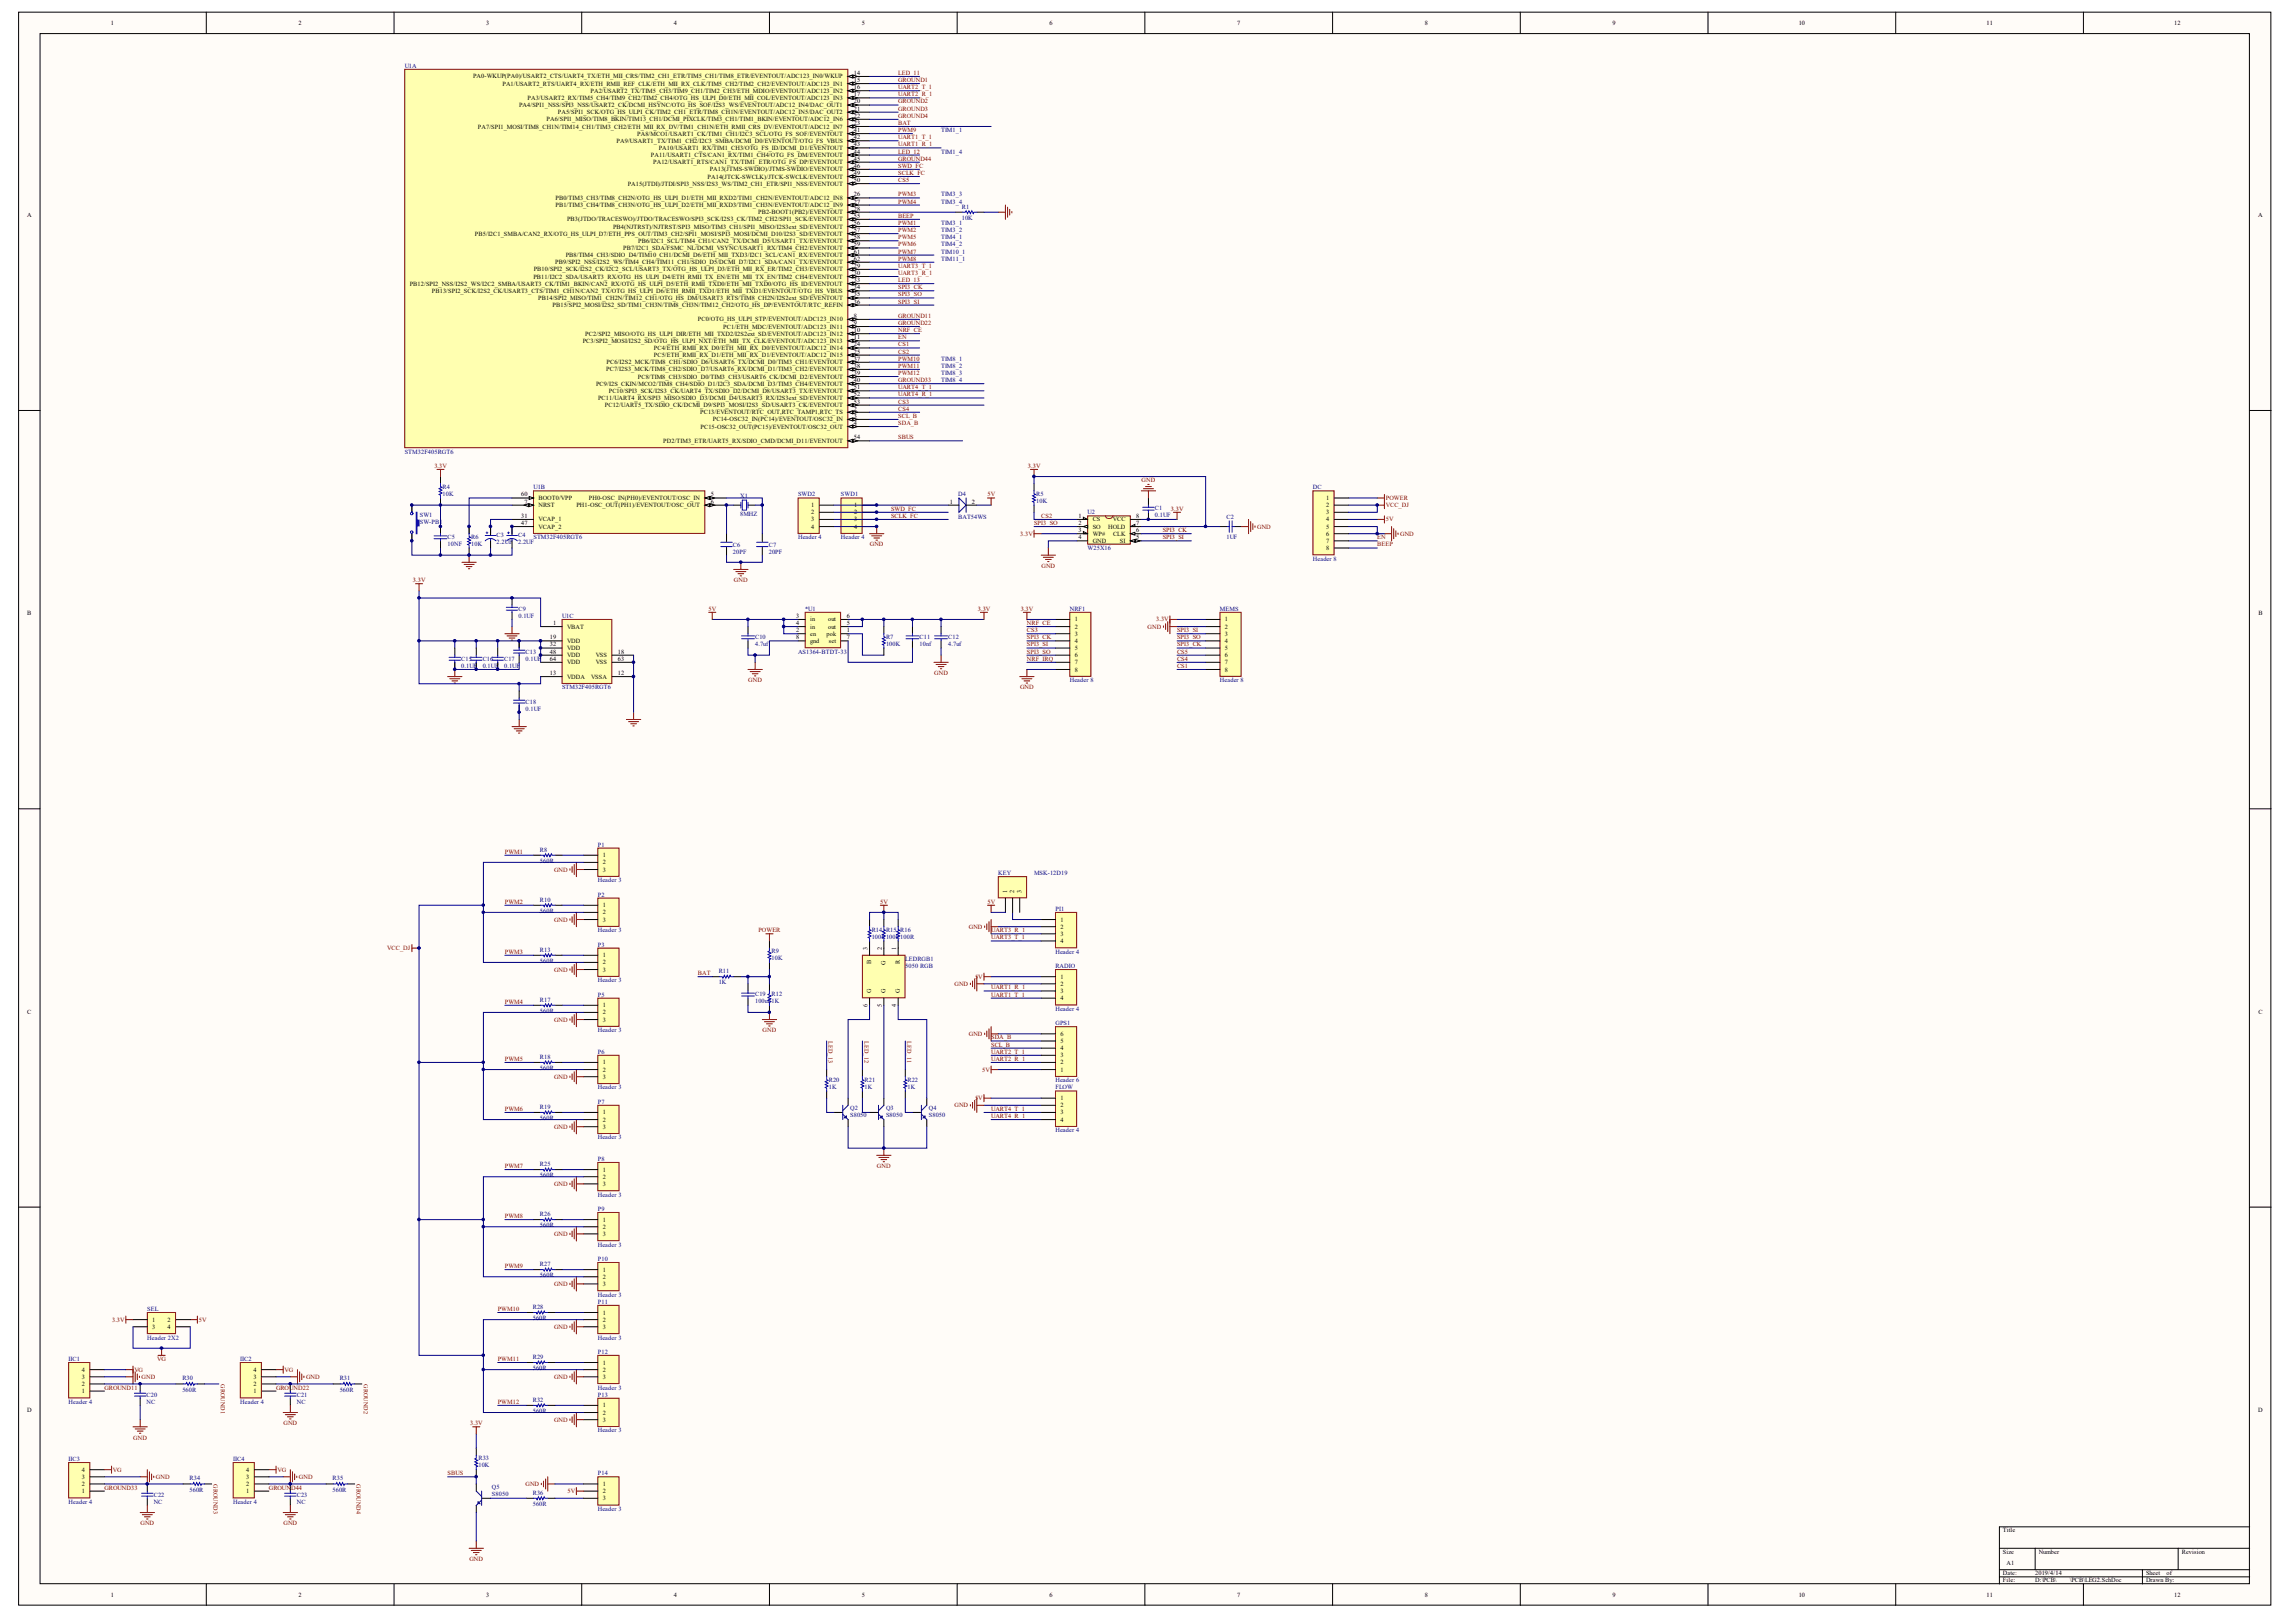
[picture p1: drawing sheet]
<svg xmlns="http://www.w3.org/2000/svg" width="297mm" height="210mm" viewBox="0 0 297 210" stroke-linecap="round" stroke-linejoin="round" font-family="sans-serif">
<defs><g id="words">
<g font-size=".8">
<text x="14.3" y="3.2">1</text>
<text x="38.6" y="3.2">2</text>
<text x="62.9" y="3.2">3</text>
<text x="87.2" y="3.2">4</text>
<text x="111.5" y="3.2">5</text>
<text x="135.8" y="3.2">6</text>
<text x="160" y="3.2">7</text>
<text x="184.3" y="3.2">8</text>
<text x="208.6" y="3.2">9</text>
<text x="232.7" y="3.2">10</text>
<text x="257" y="3.2">11</text>
<text x="281.3" y="3.2">12</text>
<text x="61.2" y="10.2">PA0-WKUP(PA0)/USART2_CTS/UART4_TX/ETH_MII_CRS/TIM2_CH1_ETR/TIM5_CH1/TIM8_ETR/EVENTOUT/ADC123_IN0/WKUP</text>
<text x="65" y="11.1">PA1/USART2_RTS/UART4_RX/ETH_RMII_REF_CLK/ETH_MII_RX_CLK/TIM5_CH2/TIM2_CH2/EVENTOUT/ADC123_IN1</text>
<text x="110.5" y="9.7">14</text>
<text x="110.5" y="10.6">15</text>
<text x="110.5" y="11.5">16</text>
<text x="61.8" y="16.6">PA7/SPI1_MOSI/TIM8_CH1N/TIM14_CH1/TIM3_CH2/ETH_MII_RX_DV/TIM1_CH1N/ETH_RMII_CRS_DV/EVENTOUT/ADC12_IN7</text>
<text x="67.1" y="13.9">PA4/SPI1_NSS/SPI3_NSS/USART2_CK/DCMI_HSYNC/OTG_HS_SOF/I2S3_WS/EVENTOUT/ADC12_IN4/DAC_OUT1</text>
<text x="68.2" y="12.9">PA3/USART2_RX/TIM5_CH4/TIM9_CH2/TIM2_CH4/OTG_HS_ULPI_D0/ETH_MII_COL/EVENTOUT/ADC123_IN3</text>
<text x="70.7" y="15.7">PA6/SPI1_MISO/TIM8_BKIN/TIM13_CH1/DCMI_PIXCLK/TIM3_CH1/TIM1_BKIN/EVENTOUT/ADC12_IN6</text>
<text x="72.2" y="14.8">PA5/SPI1_SCK/OTG_HS_ULPI_CK/TIM2_CH1_ETR/TIM8_CH1N/EVENTOUT/ADC12_IN5/DAC_OUT2</text>
<text x="76.4" y="12">PA2/USART2_TX/TIM5_CH3/TIM9_CH1/TIM2_CH3/ETH_MDIO/EVENTOUT/ADC123_IN2</text>
<text x="82.4" y="17.6">PA8/MCO1/USART1_CK/TIM1_CH1/I2C3_SCL/OTG_FS_SOF/EVENTOUT</text>
<text x="110.5" y="12.5">17</text>
<text x="110.5" y="13.4">20</text>
<text x="110.5" y="14.3">21</text>
<text x="110.5" y="15.2">22</text>
<text x="110.5" y="16.2">23</text>
<text x="110.5" y="17.1">41</text>
<text x="79.8" y="18.5">PA9/USART1_TX/TIM1_CH2/I2C3_SMBA/DCMI_D0/EVENTOUT/OTG_FS_VBUS</text>
<text x="84.2" y="20.3">PA11/USART1_CTS/CAN1_RX/TIM1_CH4/OTG_FS_DM/EVENTOUT</text>
<text x="84.5" y="21.3">PA12/USART1_RTS/CAN1_TX/TIM1_ETR/OTG_FS_DP/EVENTOUT</text>
<text x="85.2" y="19.4">PA10/USART1_RX/TIM1_CH3/OTG_FS_ID/DCMI_D1/EVENTOUT</text>
<text x="91.6" y="23.1">PA14(JTCK-SWCLK)/JTCK-SWCLK/EVENTOUT</text>
<text x="91.8" y="22.2">PA13(JTMS-SWDIO)/JTMS-SWDIO/EVENTOUT</text>
<text x="110.5" y="18">42</text>
<text x="110.5" y="18.9">43</text>
<text x="110.5" y="19.9">44</text>
<text x="110.5" y="20.8">45</text>
<text x="110.5" y="21.7">46</text>
<text x="110.5" y="22.6">49</text>
<text x="110.5" y="23.6">50</text>
<text x="3.5" y="28.1">A</text>
<text x="71.9" y="25.9">PB0/TIM3_CH3/TIM8_CH2N/OTG_HS_ULPI_D1/ETH_MII_RXD2/TIM1_CH2N/EVENTOUT/ADC12_IN8</text>
<text x="71.9" y="26.8">PB1/TIM3_CH4/TIM8_CH3N/OTG_HS_ULPI_D2/ETH_MII_RXD3/TIM1_CH3N/EVENTOUT/ADC12_IN9</text>
<text x="73.4" y="28.6">PB3(JTDO/TRACESWO)/JTDO/TRACESWO/SPI3_SCK/I2S3_CK/TIM2_CH2/SPI1_SCK/EVENTOUT</text>
<text x="79.3" y="29.6">PB4(NJTRST)/NJTRST/SPI3_MISO/TIM3_CH1/SPI1_MISO/I2S3ext_SD/EVENTOUT</text>
<text x="81.2" y="24">PA15(JTDI)/JTDI/SPI3_NSS/I2S3_WS/TIM2_CH1_ETR/SPI1_NSS/EVENTOUT</text>
<text x="98.1" y="27.7">PB2-BOOT1(PB2)/EVENTOUT</text>
<text x="110.5" y="25.4">26</text>
<text x="110.5" y="26.3">27</text>
<text x="110.5" y="27.3">28</text>
<text x="110.5" y="28.2">55</text>
<text x="110.5" y="29.1">56</text>
<text x="292.1" y="28.1">A</text>
<text x="61.4" y="30.5">PB5/I2C1_SMBA/CAN2_RX/OTG_HS_ULPI_D7/ETH_PPS_OUT/TIM3_CH2/SPI1_MOSI/SPI3_MOSI/DCMI_D10/I2S3_SD/EVENTOUT</text>
<text x="69.1" y="35.1">PB10/SPI2_SCK/I2S2_CK/I2C2_SCL/USART3_TX/OTG_HS_ULPI_D3/ETH_MII_RX_ER/TIM2_CH3/EVENTOUT</text>
<text x="71.8" y="34.2">PB9/SPI2_NSS/I2S2_WS/TIM4_CH4/TIM11_CH1/SDIO_D5/DCMI_D7/I2C1_SDA/CAN1_TX/EVENTOUT</text>
<text x="73.2" y="33.3">PB8/TIM4_CH3/SDIO_D4/TIM10_CH1/DCMI_D6/ETH_MII_TXD3/I2C1_SCL/CAN1_RX/EVENTOUT</text>
<text x="80.6" y="32.3">PB7/I2C1_SDA/FSMC_NL/DCMI_VSYNC/USART1_RX/TIM4_CH2/EVENTOUT</text>
<text x="82.6" y="31.4">PB6/I2C1_SCL/TIM4_CH1/CAN2_TX/DCMI_D5/USART1_TX/EVENTOUT</text>
<text x="110.5" y="30">57</text>
<text x="110.5" y="31">58</text>
<text x="110.5" y="31.9">59</text>
<text x="110.5" y="34.7">29</text>
<text x="110.5" y="32.8">61</text>
<text x="110.5" y="33.7">62</text>
<text x="110.5" y="35.6">30</text>
<text x="53" y="37">PB12/SPI2_NSS/I2S2_WS/I2C2_SMBA/USART3_CK/TIM1_BKIN/CAN2_RX/OTG_HS_ULPI_D5/ETH_RMII_TXD0/ETH_MII_TXD0/OTG_HS_ID/EVENTOUT</text>
<text x="55.9" y="37.9">PB13/SPI2_SCK/I2S2_CK/USART3_CTS/TIM1_CH1N/CAN2_TX/OTG_HS_ULPI_D6/ETH_RMII_TXD1/ETH_MII_TXD1/EVENTOUT/OTG_HS_VBUS</text>
<text x="69" y="36">PB11/I2C2_SDA/USART3_RX/OTG_HS_ULPI_D4/ETH_RMII_TX_EN/ETH_MII_TX_EN/TIM2_CH4/EVENTOUT</text>
<text x="69.6" y="38.8">PB14/SPI2_MISO/TIM1_CH2N/TIM12_CH1/OTG_HS_DM/USART3_RTS/TIM8_CH2N/I2S2ext_SD/EVENTOUT</text>
<text x="71.5" y="39.7">PB15/SPI2_MOSI/I2S2_SD/TIM1_CH3N/TIM8_CH3N/TIM12_CH2/OTG_HS_DP/EVENTOUT/RTC_REFIN</text>
<text x="90.3" y="41.6">PC0/OTG_HS_ULPI_STP/EVENTOUT/ADC123_IN10</text>
<text x="110.5" y="36.5">33</text>
<text x="110.5" y="38.4">35</text>
<text x="110.5" y="39.3">36</text>
<text x="110.5" y="41.1">8</text>
<text x="110.5" y="37.4">34</text>
<text x="75.4" y="44.4">PC3/SPI2_MOSI/I2S2_SD/OTG_HS_ULPI_NXT/ETH_MII_TX_CLK/EVENTOUT/ADC123_IN13</text>
<text x="75.7" y="43.4">PC2/SPI2_MISO/OTG_HS_ULPI_DIR/ETH_MII_TXD2/I2S2ext_SD/EVENTOUT/ADC123_IN12</text>
<text x="78.5" y="47.1">PC6/I2S2_MCK/TIM8_CH1/SDIO_D6/USART6_TX/DCMI_D0/TIM3_CH1/EVENTOUT</text>
<text x="84.6" y="45.3">PC4/ETH_RMII_RX_D0/ETH_MII_RX_D0/EVENTOUT/ADC12_IN14</text>
<text x="84.6" y="46.2">PC5/ETH_RMII_RX_D1/ETH_MII_RX_D1/EVENTOUT/ADC12_IN15</text>
<text x="93.6" y="42.5">PC1/ETH_MDC/EVENTOUT/ADC123_IN11</text>
<text x="110.5" y="42.1">9</text>
<text x="110.5" y="43">10</text>
<text x="110.5" y="43.9">11</text>
<text x="110.5" y="44.8">24</text>
<text x="110.5" y="45.8">25</text>
<text x="110.5" y="46.7">37</text>
<text x="110.5" y="47.6">38</text>
<text x="77.1" y="49.9">PC9/I2S_CKIN/MCO2/TIM8_CH4/SDIO_D1/I2C3_SDA/DCMI_D3/TIM3_CH4/EVENTOUT</text>
<text x="77.4" y="51.8">PC11/UART4_RX/SPI3_MISO/SDIO_D3/DCMI_D4/USART3_RX/I2S3ext_SD/EVENTOUT</text>
<text x="78.3" y="52.7">PC12/UART5_TX/SDIO_CK/DCMI_D9/SPI3_MOSI/I2S3_SD/USART3_CK/EVENTOUT</text>
<text x="78.4" y="48.1">PC7/I2S3_MCK/TIM8_CH2/SDIO_D7/USART6_RX/DCMI_D1/TIM3_CH2/EVENTOUT</text>
<text x="78.8" y="50.8">PC10/SPI3_SCK/I2S3_CK/UART4_TX/SDIO_D2/DCMI_D8/USART3_TX/EVENTOUT</text>
<text x="82.5" y="49">PC8/TIM8_CH3/SDIO_D0/TIM3_CH3/USART6_CK/DCMI_D2/EVENTOUT</text>
<text x="90.6" y="53.6">PC13/EVENTOUT/RTC_OUT,RTC_TAMP1,RTC_TS</text>
<text x="110.5" y="48.5">39</text>
<text x="110.5" y="49.5">40</text>
<text x="110.5" y="50.4">51</text>
<text x="110.5" y="51.3">52</text>
<text x="110.5" y="52.2">53</text>
<text x="110.5" y="53.2">2</text>
<text x="85.8" y="57.3">PD2/TIM3_ETR/UART5_RX/SDIO_CMD/DCMI_D11/EVENTOUT</text>
<text x="90.6" y="55.5">PC15-OSC32_OUT(PC15)/EVENTOUT/OSC32_OUT</text>
<text x="92.2" y="54.5">PC14-OSC32_IN(PC14)/EVENTOUT/OSC32_IN</text>
<text x="110.5" y="55">4</text>
<text x="110.5" y="54.1">3</text>
<text x="110.5" y="56.8">54</text>
<text x="67.4" y="64.2">60</text>
<text x="67.9" y="65.2">7</text>
<text x="69.7" y="64.7">BOOT0/VPP</text>
<text x="69.7" y="65.6">NRST</text>
<text x="74.6" y="65.6">PH1-OSC_OUT(PH1)/EVENTOUT/OSC_OUT</text>
<text x="76.2" y="64.7">PH0-OSC_IN(PH0)/EVENTOUT/OSC_IN</text>
<text x="92" y="64.2">5</text>
<text x="92" y="65.2">6</text>
<text x="104.9" y="65.6">1</text>
<text x="110.5" y="65.6">1</text>
<text x="122.9" y="65.2">1</text>
<text x="125.7" y="65.2">2</text>
<text x="171.6" y="64.7">1</text>
<text x="171.6" y="65.6">2</text>
<text x="67.4" y="67">31</text>
<text x="67.4" y="67.9">47</text>
<text x="69.7" y="67.5">VCAP_1</text>
<text x="69.7" y="68.4">VCAP_2</text>
<text x="104.9" y="66.6">2</text>
<text x="104.9" y="67.5">3</text>
<text x="104.9" y="68.4">4</text>
<text x="110.5" y="66.6">2</text>
<text x="110.5" y="67.5">3</text>
<text x="110.5" y="68.4">4</text>
<text x="139.5" y="67">1</text>
<text x="139.5" y="67.9">2</text>
<text x="139.5" y="68.9">3</text>
<text x="139.5" y="69.8">4</text>
<text x="141.4" y="67.5">CS</text>
<text x="141.4" y="68.4">SO</text>
<text x="141.4" y="69.3">WP#</text>
<text x="141.4" y="70.3">GND</text>
<text x="143.4" y="68.4">HOLD</text>
<text x="144" y="67.5">VCC</text>
<text x="144" y="69.3">CLK</text>
<text x="144.9" y="70.3">SI</text>
<text x="147" y="69.8">5</text>
<text x="147" y="68.9">6</text>
<text x="147" y="67.9">7</text>
<text x="147" y="67">8</text>
<text x="171.6" y="66.6">3</text>
<text x="171.6" y="67.5">4</text>
<text x="171.6" y="68.4">5</text>
<text x="171.6" y="69.3">6</text>
<text x="171.6" y="70.3">7</text>
<text x="171.6" y="71.2">8</text>
<text x="3.5" y="79.6">B</text>
<text x="71.1" y="82.7">19</text>
<text x="71.1" y="83.7">32</text>
<text x="71.6" y="80.9">1</text>
<text x="73.4" y="81.4">VBAT</text>
<text x="73.4" y="83.2">VDD</text>
<text x="103" y="81.8">2</text>
<text x="103" y="80">3</text>
<text x="103" y="80.9">4</text>
<text x="103" y="82.7">8</text>
<text x="104.8" y="82.3">en</text>
<text x="104.8" y="80.4">in</text>
<text x="104.8" y="81.4">in</text>
<text x="104.8" y="83.2">gnd</text>
<text x="106.9" y="82.3">pok</text>
<text x="107.1" y="81.4">out</text>
<text x="107.1" y="80.4">out</text>
<text x="107.2" y="83.2">set</text>
<text x="109.5" y="81.8">1</text>
<text x="109.5" y="80.9">5</text>
<text x="109.5" y="80">6</text>
<text x="109.5" y="82.7">7</text>
<text x="139" y="80.4">1</text>
<text x="139" y="81.4">2</text>
<text x="139" y="82.3">3</text>
<text x="139" y="83.2">4</text>
<text x="158.5" y="80.4">1</text>
<text x="158.5" y="81.4">2</text>
<text x="158.5" y="82.3">3</text>
<text x="158.5" y="83.2">4</text>
<text x="292.2" y="79.6">B</text>
<text x="71.1" y="84.6">48</text>
<text x="71.1" y="85.5">64</text>
<text x="71.1" y="87.4">13</text>
<text x="73.4" y="84.1">VDD</text>
<text x="73.4" y="85">VDD</text>
<text x="73.4" y="86">VDD</text>
<text x="73.4" y="87.8">VDDA</text>
<text x="76.5" y="87.8">VSSA</text>
<text x="77.1" y="85">VSS</text>
<text x="77.1" y="86">VSS</text>
<text x="79.9" y="84.6">18</text>
<text x="79.9" y="85.5">63</text>
<text x="79.9" y="87.4">12</text>
<text x="139" y="84.1">5</text>
<text x="139" y="85">6</text>
<text x="139" y="86">7</text>
<text x="139" y="86.9">8</text>
<text x="158.5" y="84.1">5</text>
<text x="158.5" y="85">6</text>
<text x="158.5" y="86">7</text>
<text x="158.5" y="86.9">8</text>
<text x="78" y="110.9">1</text>
<text x="78" y="111.9">2</text>
<text x="78" y="112.8">3</text>
<text x="78" y="117.4">1</text>
<text x="78" y="118.3">2</text>
<text x="78" y="119.3">3</text>
<text x="130.3" y="115.6" transform="rotate(-90 130.3 115.6)">1</text>
<text x="131.2" y="115.6" transform="rotate(-90 131.2 115.6)">2</text>
<text x="132.1" y="115.6" transform="rotate(-90 132.1 115.6)">3</text>
<text x="137.2" y="119.3">1</text>
<text x="78" y="123.9">1</text>
<text x="78" y="124.8">2</text>
<text x="78" y="125.7">3</text>
<text x="112.2" y="122.9" transform="rotate(-90 112.2 122.9)">3</text>
<text x="112.7" y="124.8" transform="rotate(-90 112.7 124.8)">B</text>
<text x="114.1" y="122.9" transform="rotate(-90 114.1 122.9)">2</text>
<text x="114.6" y="124.9" transform="rotate(-90 114.6 124.9)">G</text>
<text x="115.9" y="122.9" transform="rotate(-90 115.9 122.9)">1</text>
<text x="116.4" y="124.8" transform="rotate(-90 116.4 124.8)">R</text>
<text x="137.2" y="120.2">2</text>
<text x="137.2" y="121.1">3</text>
<text x="137.2" y="122">4</text>
<text x="3.5" y="131.2">C</text>
<text x="78" y="130.4">1</text>
<text x="78" y="131.3">2</text>
<text x="112.2" y="130.3" transform="rotate(-90 112.2 130.3)">6</text>
<text x="112.7" y="128.5" transform="rotate(-90 112.7 128.5)">G</text>
<text x="114.1" y="130.3" transform="rotate(-90 114.1 130.3)">5</text>
<text x="114.6" y="128.5" transform="rotate(-90 114.6 128.5)">G</text>
<text x="115.9" y="130.3" transform="rotate(-90 115.9 130.3)">4</text>
<text x="116.4" y="128.5" transform="rotate(-90 116.4 128.5)">G</text>
<text x="137.2" y="126.7">1</text>
<text x="137.2" y="127.6">2</text>
<text x="137.2" y="128.5">3</text>
<text x="137.2" y="129.4">4</text>
<text x="292.2" y="131.2">C</text>
<text x="78" y="132.2">3</text>
<text x="78" y="137.8">1</text>
<text x="137.2" y="137.8">2</text>
<text x="137.2" y="136.8">3</text>
<text x="137.2" y="135.9">4</text>
<text x="137.2" y="135">5</text>
<text x="137.2" y="134.1">6</text>
<text x="78" y="138.7">2</text>
<text x="78" y="139.6">3</text>
<text x="137.2" y="142.4">1</text>
<text x="137.2" y="143.3">2</text>
<text x="137.2" y="138.7">1</text>
<text x="78" y="144.2">1</text>
<text x="78" y="145.1">2</text>
<text x="78" y="146.1">3</text>
<text x="137.2" y="144.2">3</text>
<text x="137.2" y="145.1">4</text>
<text x="78" y="151.6">1</text>
<text x="78" y="152.5">2</text>
<text x="78" y="153.5">3</text>
<text x="78" y="158.1">1</text>
<text x="78" y="159">2</text>
<text x="78" y="159.9">3</text>
<text x="78" y="164.6">1</text>
<text x="78" y="165.5">2</text>
<text x="78" y="166.4">3</text>
<text x="19.7" y="171">1</text>
<text x="19.7" y="172">3</text>
<text x="21.7" y="171">2</text>
<text x="21.7" y="172">4</text>
<text x="78" y="170.1">1</text>
<text x="78" y="171">2</text>
<text x="78" y="172">3</text>
<text x="10.6" y="179.4">2</text>
<text x="10.6" y="178.4">3</text>
<text x="10.6" y="177.5">4</text>
<text x="32.8" y="179.4">2</text>
<text x="32.8" y="178.4">3</text>
<text x="32.8" y="177.5">4</text>
<text x="78" y="176.6">1</text>
<text x="78" y="177.5">2</text>
<text x="78" y="178.4">3</text>
<text x="3.5" y="182.7">D</text>
<text x="10.6" y="180.3">1</text>
<text x="32.8" y="180.3">1</text>
<text x="78" y="182.1">1</text>
<text x="78" y="183.1">2</text>
<text x="78" y="184">3</text>
<text x="292.1" y="182.7">D</text>
<text x="10.6" y="191.4">3</text>
<text x="10.6" y="190.5">4</text>
<text x="31.9" y="191.4">3</text>
<text x="31.9" y="190.5">4</text>
<text x="10.6" y="193.2">1</text>
<text x="10.6" y="192.3">2</text>
<text x="31.9" y="193.2">1</text>
<text x="31.9" y="192.3">2</text>
<text x="78" y="192.3">1</text>
<text x="78" y="193.2">2</text>
<text x="78" y="194.2">3</text>
<text x="259.1" y="198.3">Title</text>
<text x="259.1" y="201.1">Size</text>
<text x="259.1" y="203.9">Date:</text>
<text x="259.6" y="202.5">A1</text>
<text x="263.3" y="203.9">2019/4/14</text>
<text x="263.8" y="201.1">Number</text>
<text x="277.6" y="203.9">Sheet</text>
<text x="280.3" y="203.9">of</text>
<text x="282.3" y="201.1">Revision</text>
<text x="14.3" y="206.6">1</text>
<text x="38.6" y="206.6">2</text>
<text x="62.9" y="206.6">3</text>
<text x="87.2" y="206.6">4</text>
<text x="111.5" y="206.6">5</text>
<text x="135.8" y="206.6">6</text>
<text x="160" y="206.6">7</text>
<text x="184.3" y="206.6">8</text>
<text x="208.6" y="206.6">9</text>
<text x="232.7" y="206.6">10</text>
<text x="257" y="206.6">11</text>
<text x="259.1" y="204.8">File:</text>
<text x="263.3" y="204.8">D:\PCB\</text>
<text x="267.8" y="204.8">\PCB\LEG2.SchDoc</text>
<text x="277.6" y="204.8">Drawn By:</text>
<text x="281.3" y="206.6">12</text>
</g>
<g font-size=".8" fill="#000080">
<text x="52.4" y="8.8">U1A</text>
<text x="121.7" y="17.1">TIM1_1</text>
<text x="121.7" y="19.9">TIM1_4</text>
<text x="121.7" y="25.4">TIM3_3</text>
<text x="121.7" y="26.3">TIM3_4</text>
<text x="121.7" y="29.1">TIM3_1</text>
<text x="124.4" y="27">R1</text>
<text x="124.4" y="28.5">10K</text>
<text x="121.7" y="30">TIM3_2</text>
<text x="121.7" y="31">TIM4_1</text>
<text x="121.7" y="31.9">TIM4_2</text>
<text x="121.7" y="32.8">TIM10_1</text>
<text x="121.7" y="33.7">TIM11_1</text>
<text x="121.7" y="46.7">TIM8_1</text>
<text x="121.7" y="47.6">TIM8_2</text>
<text x="121.7" y="48.5">TIM8_3</text>
<text x="121.7" y="49.5">TIM8_4</text>
<text x="52.4" y="58.7">STM32F405RGT6</text>
<text x="57.3" y="63.2">R4</text>
<text x="57.3" y="64.2">10K</text>
<text x="69" y="63.3">U1B</text>
<text x="95.8" y="64.4">X1</text>
<text x="103.2" y="64.2">SWD2</text>
<text x="108.8" y="64.2">SWD1</text>
<text x="124" y="64.2">D4</text>
<text x="134.1" y="64.2">R5</text>
<text x="134.1" y="65.1">10K</text>
<text x="169.9" y="63.3">DC</text>
<text x="54.3" y="66.9">SW1</text>
<text x="54.3" y="67.9">SW-PB1</text>
<text x="57.9" y="69.7">C5</text>
<text x="57.9" y="70.6">10NF</text>
<text x="61" y="69.7">R6</text>
<text x="61" y="70.6">10K</text>
<text x="64.3" y="69.5">C3</text>
<text x="64.3" y="70.4">2.2UF</text>
<text x="67" y="69.5">C4</text>
<text x="67" y="70.4">2.2UF</text>
<text x="69" y="69.8">STM32F405RGT6</text>
<text x="94.8" y="70.8">C6</text>
<text x="94.8" y="71.7">20PF</text>
<text x="95.8" y="66.8">8MHZ</text>
<text x="99.5" y="70.8">C7</text>
<text x="99.5" y="71.7">20PF</text>
<text x="103.2" y="69.8">Header 4</text>
<text x="108.8" y="69.8">Header 4</text>
<text x="124" y="67.1">BAT54WS</text>
<text x="140.7" y="66.5">U2</text>
<text x="140.7" y="71.2">W25X16</text>
<text x="149.4" y="66">C1</text>
<text x="149.4" y="66.9">0.1UF</text>
<text x="158.7" y="67.1">C2</text>
<text x="158.7" y="69.7">1UF</text>
<text x="169.9" y="72.6">Header 8</text>
<text x="67.1" y="79">C9</text>
<text x="67.1" y="80">0.1UF</text>
<text x="72.7" y="80">U1C</text>
<text x="97.7" y="82.6">C10</text>
<text x="97.7" y="83.6">4.7uf</text>
<text x="104.2" y="79">*U1</text>
<text x="114.6" y="83.6">100K</text>
<text x="114.6" y="82.6">R7</text>
<text x="119" y="82.6">C11</text>
<text x="119" y="83.6">10nf</text>
<text x="122.7" y="82.6">C12</text>
<text x="122.7" y="83.6">4.7uf</text>
<text x="138.4" y="79">NRF1</text>
<text x="157.8" y="79">MEMS</text>
<text x="59.7" y="85.5">C15</text>
<text x="59.7" y="86.4">0.1UF</text>
<text x="62.4" y="85.5">C16</text>
<text x="62.4" y="86.4">0.1UF</text>
<text x="65.2" y="85.5">C17</text>
<text x="65.2" y="86.4">0.1UF</text>
<text x="68" y="84.6">C13</text>
<text x="68" y="85.5">0.1UF</text>
<text x="72.7" y="89.2">STM32F405RGT6</text>
<text x="103.2" y="84.6">AS1364-BTDT-33</text>
<text x="138.4" y="88.3">Header 8</text>
<text x="157.8" y="88.3">Header 8</text>
<text x="68" y="91.1">C18</text>
<text x="68" y="92">0.1UF</text>
<text x="69.8" y="110.2">R8</text>
<text x="69.8" y="111.7">560R</text>
<text x="77.3" y="109.6">P1</text>
<text x="129.1" y="113.2">KEY</text>
<text x="133.8" y="113.2">MSK-12D19</text>
<text x="69.8" y="116.7">R10</text>
<text x="69.8" y="118.2">560R</text>
<text x="77.3" y="114.2">Header 3</text>
<text x="77.3" y="116">P2</text>
<text x="136.6" y="117.9">PI1</text>
<text x="69.8" y="123.1">R13</text>
<text x="69.8" y="124.6">560R</text>
<text x="77.3" y="120.6">Header 3</text>
<text x="77.3" y="122.5">P3</text>
<text x="93" y="125.9">R11</text>
<text x="99.8" y="123.3">R9</text>
<text x="99.8" y="124.3">10K</text>
<text x="112.8" y="120.6">R14 R15 R16</text>
<text x="112.8" y="121.5">100R100R100R</text>
<text x="117.1" y="124.3">LEDRGB1</text>
<text x="117.1" y="125.3">5050 RGB</text>
<text x="136.6" y="123.4">Header 4</text>
<text x="136.6" y="125.3">RADIO</text>
<text x="69.8" y="129.6">R17</text>
<text x="69.8" y="131.1">560R</text>
<text x="77.3" y="127.1">Header 3</text>
<text x="77.3" y="129">P5</text>
<text x="93" y="127.4">1K</text>
<text x="97.7" y="128.9">C19</text>
<text x="97.7" y="129.8">100uF1K</text>
<text x="99.8" y="128.9">R12</text>
<text x="136.6" y="130.8">Header 4</text>
<text x="69.8" y="137">R18</text>
<text x="77.3" y="133.6">Header 3</text>
<text x="77.3" y="136.4">P6</text>
<text x="136.6" y="132.7">GPS1</text>
<text x="69.8" y="138.5">560R</text>
<text x="69.8" y="143.5">R19</text>
<text x="77.3" y="141">Header 3</text>
<text x="77.3" y="142.8">P7</text>
<text x="107.2" y="140">R20</text>
<text x="107.2" y="140.9">1K</text>
<text x="110" y="143.7">Q2</text>
<text x="111.8" y="140">R21</text>
<text x="111.8" y="140.9">1K</text>
<text x="114.6" y="143.7">Q3</text>
<text x="117.4" y="140">R22</text>
<text x="117.4" y="140.9">1K</text>
<text x="120.2" y="143.7">Q4</text>
<text x="136.6" y="141">FLOW</text>
<text x="136.6" y="140.1">Header 6</text>
<text x="69.8" y="145">560R</text>
<text x="77.3" y="147.5">Header 3</text>
<text x="110" y="144.6">S8050</text>
<text x="114.6" y="144.6">S8050</text>
<text x="120.2" y="144.6">S8050</text>
<text x="136.6" y="146.5">Header 4</text>
<text x="69.8" y="150.9">R25</text>
<text x="69.8" y="152.4">560R</text>
<text x="77.3" y="150.2">P8</text>
<text x="77.3" y="154.9">Header 3</text>
<text x="69.8" y="157.4">R26</text>
<text x="69.8" y="158.8">560R</text>
<text x="77.3" y="156.7">P9</text>
<text x="77.3" y="161.3">Header 3</text>
<text x="69.8" y="163.8">R27</text>
<text x="69.8" y="165.3">560R</text>
<text x="77.3" y="163.2">P10</text>
<text x="77.3" y="167.8">Header 3</text>
<text x="19.1" y="169.7">SEL</text>
<text x="19.1" y="173.3">Header 2X2</text>
<text x="68.9" y="169.4">R28</text>
<text x="68.9" y="170.9">560R</text>
<text x="77.3" y="168.7">P11</text>
<text x="77.3" y="173.3">Header 3</text>
<text x="8.9" y="176.1">IIC1</text>
<text x="23.6" y="178.6">R30</text>
<text x="31.1" y="176.1">IIC2</text>
<text x="43.9" y="178.6">R31</text>
<text x="68.9" y="175.8">R29</text>
<text x="68.9" y="177.3">560R</text>
<text x="77.3" y="175.2">P12</text>
<text x="77.3" y="179.8">Header 3</text>
<text x="8.9" y="181.7">Header 4</text>
<text x="19" y="180.7">C20</text>
<text x="19" y="181.7">NC</text>
<text x="23.6" y="180.1">560R</text>
<text x="31.1" y="181.7">Header 4</text>
<text x="38.4" y="180.7">C21</text>
<text x="38.4" y="181.7">NC</text>
<text x="43.9" y="180.1">560R</text>
<text x="68.9" y="181.4">R32</text>
<text x="68.9" y="182.9">560R</text>
<text x="77.3" y="180.7">P13</text>
<text x="77.3" y="185.4">Header 3</text>
<text x="8.9" y="189.1">IIC3</text>
<text x="24.5" y="191.6">R34</text>
<text x="30.2" y="189.1">IIC4</text>
<text x="43" y="191.6">R35</text>
<text x="61.9" y="189">R33</text>
<text x="61.9" y="189.9">10K</text>
<text x="77.3" y="190.9">P14</text>
<text x="8.9" y="194.6">Header 4</text>
<text x="19.9" y="193.7">C22</text>
<text x="19.9" y="194.6">NC</text>
<text x="24.5" y="193">560R</text>
<text x="30.2" y="194.6">Header 4</text>
<text x="38.4" y="193.7">C23</text>
<text x="38.4" y="194.6">NC</text>
<text x="43" y="193">560R</text>
<text x="63.7" y="192.7">Q5</text>
<text x="63.7" y="193.6">S8050</text>
<text x="68.9" y="193.4">R36</text>
<text x="68.9" y="194.9">560R</text>
<text x="77.3" y="195.5">Header 3</text>
</g>
<g font-size=".8" fill="#800000">
<text x="116.2" y="11.5">UART2_T_1</text>
<text x="116.2" y="9.7">LED_11</text>
<text x="116.2" y="10.6">GROUND1</text>
<text x="116.2" y="12.5">UART2_R_1</text>
<text x="116.2" y="16.2">BAT</text>
<text x="116.2" y="17.1">PWM9</text>
<text x="116.2" y="13.4">GROUND2</text>
<text x="116.2" y="14.3">GROUND3</text>
<text x="116.2" y="15.2">GROUND4</text>
<text x="116.2" y="21.7">SWD_FC</text>
<text x="116.2" y="22.6">SCLK_FC</text>
<text x="116.2" y="18.9">UART1_R_1</text>
<text x="116.2" y="18">UART1_T_1</text>
<text x="116.2" y="19.9">LED_12</text>
<text x="116.2" y="20.8">GROUND44</text>
<text x="116.2" y="23.6">CS5</text>
<text x="116.2" y="29.1">PWM1</text>
<text x="116.2" y="25.4">PWM3</text>
<text x="116.2" y="26.3">PWM4</text>
<text x="116.2" y="28.2">BEEP</text>
<text x="116.2" y="30">PWM2</text>
<text x="116.2" y="31">PWM5</text>
<text x="116.2" y="31.9">PWM6</text>
<text x="116.2" y="35.6">UART3_R_1</text>
<text x="116.2" y="34.7">UART3_T_1</text>
<text x="116.2" y="32.8">PWM7</text>
<text x="116.2" y="33.7">PWM8</text>
<text x="116.2" y="37.4">SPI3_CK</text>
<text x="116.2" y="39.3">SPI3_SI</text>
<text x="116.2" y="38.4">SPI3_SO</text>
<text x="116.2" y="36.5">LED_13</text>
<text x="116.2" y="41.1">GROUND11</text>
<text x="116.2" y="44.8">CS1</text>
<text x="116.2" y="45.8">CS2</text>
<text x="116.2" y="43">NRF_CE</text>
<text x="116.2" y="47.6">PWM11</text>
<text x="116.2" y="46.7">PWM10</text>
<text x="116.2" y="42.1">GROUND22</text>
<text x="116.2" y="43.9">EN</text>
<text x="116.2" y="50.4">UART4_T_1</text>
<text x="116.2" y="51.3">UART4_R_1</text>
<text x="116.2" y="48.5">PWM12</text>
<text x="116.2" y="49.5">GROUND33</text>
<text x="116.2" y="52.2">CS3</text>
<text x="116.2" y="53.2">CS4</text>
<text x="116.2" y="56.8">SBUS</text>
<text x="116.2" y="55">SDA_B</text>
<text x="116.2" y="54.1">SCL_B</text>
<text x="56.2" y="60.5">3.3V</text>
<text x="127.7" y="64.2">5V</text>
<text x="133" y="60.5">3.3V</text>
<text x="147.7" y="62.4">GND</text>
<text x="179.3" y="64.7">POWER</text>
<text x="179.3" y="65.6">VCC_DJ</text>
<text x="112.5" y="70.7">GND</text>
<text x="115.3" y="67">SCLK_FC</text>
<text x="115.3" y="66.1">SWD_FC</text>
<text x="132" y="69.3">3.3V</text>
<text x="133.8" y="67.9">SPI3_SO</text>
<text x="134.7" y="67">CS2</text>
<text x="150.4" y="68.9">SPI3_CK</text>
<text x="150.4" y="69.8">SPI3_SI</text>
<text x="151.5" y="66.1">3.3V</text>
<text x="162.6" y="68.4">GND</text>
<text x="178.2" y="69.8">EN</text>
<text x="178.2" y="70.7">BEEP</text>
<text x="179.3" y="67.5">5V</text>
<text x="181.1" y="69.3">GND</text>
<text x="53.4" y="75.3">3.3V</text>
<text x="95" y="75.3">GND</text>
<text x="134.7" y="73.5">GND</text>
<text x="91.7" y="79">5V</text>
<text x="126.5" y="79">3.3V</text>
<text x="132.1" y="79">3.3V</text>
<text x="132.9" y="80.9">NRF_CE</text>
<text x="132.9" y="82.7">SPI3_CK</text>
<text x="132.9" y="83.7">SPI3_SI</text>
<text x="132.9" y="81.8">CS3</text>
<text x="148.5" y="81.4">GND</text>
<text x="149.6" y="80.4">3.3V</text>
<text x="152.3" y="82.7">SPI3_SO</text>
<text x="152.3" y="83.7">SPI3_CK</text>
<text x="152.3" y="81.8">SPI3_SI</text>
<text x="96.8" y="88.3">GND</text>
<text x="120.9" y="87.4">GND</text>
<text x="132" y="89.2">GND</text>
<text x="132.9" y="85.5">NRF_IRQ</text>
<text x="132.9" y="84.6">SPI3_SO</text>
<text x="152.3" y="86.4">CS1</text>
<text x="152.3" y="85.5">CS4</text>
<text x="152.3" y="84.6">CS5</text>
<text x="65.3" y="110.5">PWM1</text>
<text x="71.7" y="112.8">GND</text>
<text x="65.3" y="116.9">PWM2</text>
<text x="71.7" y="119.3">GND</text>
<text x="113.9" y="116.9">5V</text>
<text x="127.7" y="116.9">5V</text>
<text x="50.1" y="123">VCC_DJ</text>
<text x="65.3" y="123.4">PWM3</text>
<text x="71.7" y="125.7">GND</text>
<text x="98.1" y="120.6">POWER</text>
<text x="125.3" y="120.2">GND</text>
<text x="128.2" y="121.6">UART3_T_1</text>
<text x="128.2" y="120.6">UART3_R_1</text>
<text x="65.3" y="129.9">PWM4</text>
<text x="90.3" y="126.2">BAT</text>
<text x="123.5" y="127.6">GND</text>
<text x="126.1" y="126.7">5V</text>
<text x="128.2" y="128">UART1_R_1</text>
<text x="128.2" y="129">UART1_T_1</text>
<text x="65.3" y="137.3">PWM5</text>
<text x="71.7" y="132.2">GND</text>
<text x="98.7" y="133.6">GND</text>
<text x="107.2" y="134.7" transform="rotate(90 107.2 134.7)">LED_13</text>
<text x="111.8" y="134.7" transform="rotate(90 111.8 134.7)">LED_12</text>
<text x="117.4" y="134.7" transform="rotate(90 117.4 134.7)">LED_11</text>
<text x="125.3" y="134.1">GND</text>
<text x="128.2" y="134.5">SDA_B</text>
<text x="128.2" y="135.4">SCL_B</text>
<text x="128.2" y="137.3">UART2_R_1</text>
<text x="128.2" y="136.4">UART2_T_1</text>
<text x="65.3" y="143.8">PWM6</text>
<text x="71.7" y="139.6">GND</text>
<text x="123.5" y="143.3">GND</text>
<text x="126.1" y="142.4">5V</text>
<text x="127.1" y="138.7">5V</text>
<text x="128.2" y="143.8">UART4_T_1</text>
<text x="71.7" y="146.1">GND</text>
<text x="128.2" y="144.7">UART4_R_1</text>
<text x="65.3" y="151.2">PWM7</text>
<text x="71.7" y="153.5">GND</text>
<text x="113.5" y="151.2">GND</text>
<text x="65.3" y="157.6">PWM8</text>
<text x="71.7" y="159.9">GND</text>
<text x="65.3" y="164.1">PWM9</text>
<text x="71.7" y="166.4">GND</text>
<text x="14.5" y="171">3.3V</text>
<text x="25.7" y="171">5V</text>
<text x="64.4" y="169.7">PWM10</text>
<text x="71.7" y="172">GND</text>
<text x="13.5" y="179.8">GROUND11</text>
<text x="17.4" y="177.5">VG</text>
<text x="18.3" y="178.4">GND</text>
<text x="20.3" y="176.1">VG</text>
<text x="28.6" y="179.1" transform="rotate(90 28.6 179.1)">GROUND1</text>
<text x="35.7" y="179.8">GROUND22</text>
<text x="36.8" y="177.5">VG</text>
<text x="39.6" y="178.4">GND</text>
<text x="47.1" y="179.1" transform="rotate(90 47.1 179.1)">GROUND2</text>
<text x="64.4" y="176.1">PWM11</text>
<text x="71.7" y="178.4">GND</text>
<text x="36.7" y="184.4">GND</text>
<text x="60.8" y="184.4">3.3V</text>
<text x="64.4" y="181.7">PWM12</text>
<text x="71.7" y="184">GND</text>
<text x="14.6" y="190.5">VG</text>
<text x="17.2" y="186.3">GND</text>
<text x="20.2" y="191.4">GND</text>
<text x="35.9" y="190.5">VG</text>
<text x="38.7" y="191.4">GND</text>
<text x="57.9" y="190.9">SBUS</text>
<text x="13.5" y="192.8">GROUND33</text>
<text x="18.2" y="197.4">GND</text>
<text x="27.6" y="192" transform="rotate(90 27.6 192)">GROUND3</text>
<text x="34.8" y="192.8">GROUND44</text>
<text x="36.7" y="197.4">GND</text>
<text x="46.1" y="192" transform="rotate(90 46.1 192)">GROUND4</text>
<text x="68" y="192.3">GND</text>
<text x="73.4" y="193.2">5V</text>
<text x="60.7" y="202">GND</text>
</g>
</g></defs>
<g fill="#fffcf8" stroke="#000" stroke-width=".13">
<path d="M2.4 1.6h291.4v206.1h-291.4z"/>
<path d="M5.2 4.3h285.8v200.6h-285.8z"/>
</g>
<g fill="none" stroke="#000" stroke-width=".13">
<path d="M26.7 1.6v2.7M51 1.6v2.7M75.3 1.6v2.7M99.5 1.6v2.7M123.8 1.6v2.7M148.1 1.6v2.7M172.4 1.6v2.7M196.7 1.6v2.7M221 1.6v2.7M245.3 1.6v2.7M269.5 1.6v2.7M2.4 53.1h2.8"/>
<path d="M291 53.1h2.8M2.4 104.7h2.8M291 104.7h2.8M2.4 156.2h2.8M291 156.2h2.8M291 197.6h-32.3v7.4M26.7 205v2.8M51 205v2.8M75.3 205v2.8M99.5 205v2.8M123.8 205v2.8M148.1 205v2.8"/>
<path d="M172.4 205v2.8M196.7 205v2.8M221 205v2.8M245.3 205v2.8M258.7 200.4h32.3M258.7 203.1h32.3M258.7 204.1h32.3M263.3 200.4v2.7M269.5 205v2.8M277.2 203.1v1.9M281.8 200.4v2.7"/>
</g>
<path d="M52.4 9h57.3v48.9h-57.3z" fill="#ffffb0" stroke="#800000" stroke-width=".13"/>
<path d="M109.7 9.9h2.8" fill="none" stroke="#000" stroke-width=".13"/>
<g fill="#fffcf8" stroke="#000" stroke-width=".13">
<path d="M109.7 9.9l.6-.2v.4z"/>
<path d="M110.4 9.7l.5 .2-.5 .2z"/>
</g>
<path d="M109.7 10.8h2.8" fill="none" stroke="#000" stroke-width=".13"/>
<g fill="#fffcf8" stroke="#000" stroke-width=".13">
<path d="M109.7 10.8l.6-.2v.4z"/>
<path d="M110.4 10.6l.5 .2-.5 .2z"/>
</g>
<path d="M109.7 11.7h2.8" fill="none" stroke="#000" stroke-width=".13"/>
<g fill="#fffcf8" stroke="#000" stroke-width=".13">
<path d="M109.7 11.7l.6-.1v.3z"/>
<path d="M110.4 11.6l.5 .1-.5 .2z"/>
</g>
<path d="M109.7 12.7h2.8" fill="none" stroke="#000" stroke-width=".13"/>
<g fill="#fffcf8" stroke="#000" stroke-width=".13">
<path d="M109.7 12.7l.6-.2v.4z"/>
<path d="M110.4 12.5l.5 .2-.5 .2z"/>
</g>
<path d="M109.7 13.6h2.8" fill="none" stroke="#000" stroke-width=".13"/>
<g fill="#fffcf8" stroke="#000" stroke-width=".13">
<path d="M109.7 13.6l.6-.2v.4z"/>
<path d="M110.4 13.4l.5 .2-.5 .2z"/>
</g>
<path d="M109.7 14.5h2.8" fill="none" stroke="#000" stroke-width=".13"/>
<g fill="#fffcf8" stroke="#000" stroke-width=".13">
<path d="M109.7 14.5l.6-.2v.4z"/>
<path d="M110.4 14.3l.5 .2-.5 .2z"/>
</g>
<path d="M109.7 15.4h2.8" fill="none" stroke="#000" stroke-width=".13"/>
<g fill="#fffcf8" stroke="#000" stroke-width=".13">
<path d="M109.7 15.4l.6-.1v.3z"/>
<path d="M110.4 15.3l.5 .1-.5 .2z"/>
</g>
<path d="M109.7 16.4h2.8" fill="none" stroke="#000" stroke-width=".13"/>
<g fill="#fffcf8" stroke="#000" stroke-width=".13">
<path d="M109.7 16.4l.6-.2v.4z"/>
<path d="M110.4 16.2l.5 .2-.5 .2z"/>
</g>
<path d="M109.7 17.3h2.8" fill="none" stroke="#000" stroke-width=".13"/>
<g fill="#fffcf8" stroke="#000" stroke-width=".13">
<path d="M109.7 17.3l.6-.2v.4z"/>
<path d="M110.4 17.1l.5 .2-.5 .2z"/>
</g>
<path d="M109.7 18.2h2.8" fill="none" stroke="#000" stroke-width=".13"/>
<g fill="#fffcf8" stroke="#000" stroke-width=".13">
<path d="M109.7 18.2l.6-.2v.4z"/>
<path d="M110.4 18l.5 .2-.5 .2z"/>
</g>
<path d="M109.7 19.1h2.8" fill="none" stroke="#000" stroke-width=".13"/>
<g fill="#fffcf8" stroke="#000" stroke-width=".13">
<path d="M109.7 19.1l.6-.1v.3z"/>
<path d="M110.4 19l.5 .1-.5 .2z"/>
</g>
<path d="M109.7 20.1h2.8" fill="none" stroke="#000" stroke-width=".13"/>
<g fill="#fffcf8" stroke="#000" stroke-width=".13">
<path d="M109.7 20.1l.6-.2v.4z"/>
<path d="M110.4 19.9l.5 .2-.5 .2z"/>
</g>
<path d="M109.7 21h2.8" fill="none" stroke="#000" stroke-width=".13"/>
<g fill="#fffcf8" stroke="#000" stroke-width=".13">
<path d="M109.7 21l.6-.2v.4z"/>
<path d="M110.4 20.8l.5 .2-.5 .2z"/>
</g>
<path d="M109.7 21.9h2.8" fill="none" stroke="#000" stroke-width=".13"/>
<g fill="#fffcf8" stroke="#000" stroke-width=".13">
<path d="M109.7 21.9l.6-.2v.4z"/>
<path d="M110.4 21.7l.5 .2-.5 .2z"/>
</g>
<path d="M109.7 22.8h2.8" fill="none" stroke="#000" stroke-width=".13"/>
<g fill="#fffcf8" stroke="#000" stroke-width=".13">
<path d="M109.7 22.8l.6-.1v.3z"/>
<path d="M110.4 22.7l.5 .1-.5 .2z"/>
</g>
<path d="M109.7 23.8h2.8" fill="none" stroke="#000" stroke-width=".13"/>
<g fill="#fffcf8" stroke="#000" stroke-width=".13">
<path d="M109.7 23.8l.6-.2v.3z"/>
<path d="M110.4 23.6l.5 .2-.5 .1z"/>
</g>
<path d="M109.7 25.6h2.8" fill="none" stroke="#000" stroke-width=".13"/>
<g fill="#fffcf8" stroke="#000" stroke-width=".13">
<path d="M109.7 25.6l.6-.2v.4z"/>
<path d="M110.4 25.4l.5 .2-.5 .2z"/>
</g>
<path d="M109.7 26.5h2.8" fill="none" stroke="#000" stroke-width=".13"/>
<g fill="#fffcf8" stroke="#000" stroke-width=".13">
<path d="M109.7 26.5l.6-.1v.3z"/>
<path d="M110.4 26.4l.5 .1-.5 .2z"/>
</g>
<path d="M109.7 27.5h2.8" fill="none" stroke="#000" stroke-width=".13"/>
<g fill="#fffcf8" stroke="#000" stroke-width=".13">
<path d="M109.7 27.5l.6-.2v.3z"/>
<path d="M110.4 27.3l.5 .2-.5 .1z"/>
</g>
<path d="M109.7 28.4h2.8" fill="none" stroke="#000" stroke-width=".13"/>
<g fill="#fffcf8" stroke="#000" stroke-width=".13">
<path d="M109.7 28.4l.6-.2v.4z"/>
<path d="M110.4 28.2l.5 .2-.5 .2z"/>
</g>
<path d="M109.7 29.3h2.8" fill="none" stroke="#000" stroke-width=".13"/>
<g fill="#fffcf8" stroke="#000" stroke-width=".13">
<path d="M109.7 29.3l.6-.2v.4z"/>
<path d="M110.4 29.1l.5 .2-.5 .2z"/>
</g>
<path d="M109.7 30.2h2.8" fill="none" stroke="#000" stroke-width=".13"/>
<g fill="#fffcf8" stroke="#000" stroke-width=".13">
<path d="M109.7 30.2l.6-.1v.3z"/>
<path d="M110.4 30.1l.5 .1-.5 .2z"/>
</g>
<path d="M109.7 31.2h2.8" fill="none" stroke="#000" stroke-width=".13"/>
<g fill="#fffcf8" stroke="#000" stroke-width=".13">
<path d="M109.7 31.2l.6-.2v.3z"/>
<path d="M110.4 31l.5 .2-.5 .1z"/>
</g>
<path d="M109.7 32.1h2.8" fill="none" stroke="#000" stroke-width=".13"/>
<g fill="#fffcf8" stroke="#000" stroke-width=".13">
<path d="M109.7 32.1l.6-.2v.4z"/>
<path d="M110.4 31.9l.5 .2-.5 .2z"/>
</g>
<path d="M109.7 34.9h2.8" fill="none" stroke="#000" stroke-width=".13"/>
<g fill="#fffcf8" stroke="#000" stroke-width=".13">
<path d="M109.7 34.9l.6-.2v.3z"/>
<path d="M110.4 34.7l.5 .2-.5 .1z"/>
</g>
<path d="M109.7 33h2.8" fill="none" stroke="#000" stroke-width=".13"/>
<g fill="#fffcf8" stroke="#000" stroke-width=".13">
<path d="M109.7 33l.6-.2v.4z"/>
<path d="M110.4 32.8l.5 .2-.5 .2z"/>
</g>
<path d="M109.7 33.9h2.8" fill="none" stroke="#000" stroke-width=".13"/>
<g fill="#fffcf8" stroke="#000" stroke-width=".13">
<path d="M109.7 33.9l.6-.2v.4z"/>
<path d="M110.4 33.7l.5 .2-.5 .2z"/>
</g>
<path d="M109.7 35.8h2.8" fill="none" stroke="#000" stroke-width=".13"/>
<g fill="#fffcf8" stroke="#000" stroke-width=".13">
<path d="M109.7 35.8l.6-.2v.4z"/>
<path d="M110.4 35.6l.5 .2-.5 .2z"/>
</g>
<path d="M109.7 36.7h2.8" fill="none" stroke="#000" stroke-width=".13"/>
<g fill="#fffcf8" stroke="#000" stroke-width=".13">
<path d="M109.7 36.7l.6-.2v.4z"/>
<path d="M110.4 36.5l.5 .2-.5 .2z"/>
</g>
<path d="M109.7 38.6h2.8" fill="none" stroke="#000" stroke-width=".13"/>
<g fill="#fffcf8" stroke="#000" stroke-width=".13">
<path d="M109.7 38.6l.6-.2v.3z"/>
<path d="M110.4 38.4l.5 .2-.5 .1z"/>
</g>
<path d="M109.7 39.5h2.8" fill="none" stroke="#000" stroke-width=".13"/>
<g fill="#fffcf8" stroke="#000" stroke-width=".13">
<path d="M109.7 39.5l.6-.2v.4z"/>
<path d="M110.4 39.3l.5 .2-.5 .2z"/>
</g>
<path d="M109.7 55.2h2.8" fill="none" stroke="#000" stroke-width=".13"/>
<g fill="#fffcf8" stroke="#000" stroke-width=".13">
<path d="M109.7 55.2l.6-.2v.4z"/>
<path d="M110.4 55l.5 .2-.5 .2z"/>
</g>
<path d="M109.7 41.3h2.8" fill="none" stroke="#000" stroke-width=".13"/>
<g fill="#fffcf8" stroke="#000" stroke-width=".13">
<path d="M109.7 41.3l.6-.2v.4z"/>
<path d="M110.4 41.1l.5 .2-.5 .2z"/>
</g>
<path d="M109.7 42.3h2.8" fill="none" stroke="#000" stroke-width=".13"/>
<g fill="#fffcf8" stroke="#000" stroke-width=".13">
<path d="M109.7 42.3l.6-.2v.3z"/>
<path d="M110.4 42.1l.5 .2-.5 .1z"/>
</g>
<path d="M109.7 43.2h2.8" fill="none" stroke="#000" stroke-width=".13"/>
<g fill="#fffcf8" stroke="#000" stroke-width=".13">
<path d="M109.7 43.2l.6-.2v.4z"/>
<path d="M110.4 43l.5 .2-.5 .2z"/>
</g>
<path d="M109.7 44.1h2.8" fill="none" stroke="#000" stroke-width=".13"/>
<g fill="#fffcf8" stroke="#000" stroke-width=".13">
<path d="M109.7 44.1l.6-.2v.4z"/>
<path d="M110.4 43.9l.5 .2-.5 .2z"/>
</g>
<path d="M109.7 45h2.8" fill="none" stroke="#000" stroke-width=".13"/>
<g fill="#fffcf8" stroke="#000" stroke-width=".13">
<path d="M109.7 45l.6-.2v.4z"/>
<path d="M110.4 44.8l.5 .2-.5 .2z"/>
</g>
<path d="M109.7 46h2.8" fill="none" stroke="#000" stroke-width=".13"/>
<g fill="#fffcf8" stroke="#000" stroke-width=".13">
<path d="M109.7 46l.6-.2v.3z"/>
<path d="M110.4 45.8l.5 .2-.5 .1z"/>
</g>
<path d="M109.7 46.9h2.8" fill="none" stroke="#000" stroke-width=".13"/>
<g fill="#fffcf8" stroke="#000" stroke-width=".13">
<path d="M109.7 46.9l.6-.2v.4z"/>
<path d="M110.4 46.7l.5 .2-.5 .2z"/>
</g>
<path d="M109.7 47.8h2.8" fill="none" stroke="#000" stroke-width=".13"/>
<g fill="#fffcf8" stroke="#000" stroke-width=".13">
<path d="M109.7 47.8l.6-.2v.4z"/>
<path d="M110.4 47.6l.5 .2-.5 .2z"/>
</g>
<path d="M109.7 48.7h2.8" fill="none" stroke="#000" stroke-width=".13"/>
<g fill="#fffcf8" stroke="#000" stroke-width=".13">
<path d="M109.7 48.7l.6-.2v.4z"/>
<path d="M110.4 48.5l.5 .2-.5 .2z"/>
</g>
<path d="M109.7 49.7h2.8" fill="none" stroke="#000" stroke-width=".13"/>
<g fill="#fffcf8" stroke="#000" stroke-width=".13">
<path d="M109.7 49.7l.6-.2v.3z"/>
<path d="M110.4 49.5l.5 .2-.5 .1z"/>
</g>
<path d="M109.7 50.6h2.8" fill="none" stroke="#000" stroke-width=".13"/>
<g fill="#fffcf8" stroke="#000" stroke-width=".13">
<path d="M109.7 50.6l.6-.2v.4z"/>
<path d="M110.4 50.4l.5 .2-.5 .2z"/>
</g>
<path d="M109.7 51.5h2.8" fill="none" stroke="#000" stroke-width=".13"/>
<g fill="#fffcf8" stroke="#000" stroke-width=".13">
<path d="M109.7 51.5l.6-.2v.4z"/>
<path d="M110.4 51.3l.5 .2-.5 .2z"/>
</g>
<path d="M109.7 37.6h2.8" fill="none" stroke="#000" stroke-width=".13"/>
<g fill="#fffcf8" stroke="#000" stroke-width=".13">
<path d="M109.7 37.6l.6-.2v.4z"/>
<path d="M110.4 37.4l.5 .2-.5 .2z"/>
</g>
<path d="M109.7 52.4h2.8" fill="none" stroke="#000" stroke-width=".13"/>
<g fill="#fffcf8" stroke="#000" stroke-width=".13">
<path d="M109.7 52.4l.6-.2v.4z"/>
<path d="M110.4 52.2l.5 .2-.5 .2z"/>
</g>
<path d="M109.7 53.4h2.8" fill="none" stroke="#000" stroke-width=".13"/>
<g fill="#fffcf8" stroke="#000" stroke-width=".13">
<path d="M109.7 53.4l.6-.2v.3z"/>
<path d="M110.4 53.2l.5 .2-.5 .1z"/>
</g>
<path d="M109.7 54.3h2.8" fill="none" stroke="#000" stroke-width=".13"/>
<g fill="#fffcf8" stroke="#000" stroke-width=".13">
<path d="M109.7 54.3l.6-.2v.4z"/>
<path d="M110.4 54.1l.5 .2-.5 .2z"/>
</g>
<path d="M109.7 57h2.8" fill="none" stroke="#000" stroke-width=".13"/>
<g fill="#fffcf8" stroke="#000" stroke-width=".13">
<path d="M109.7 57l.6-.1v.3z"/>
<path d="M110.4 56.9l.5 .1-.5 .2z"/>
</g>
<path d="M69 63.5h22.2v5.5h-22.2z" fill="#ffffb0" stroke="#800000" stroke-width=".13"/>
<path d="M66.2 64.4h2.8" fill="none" stroke="#000" stroke-width=".13"/>
<path d="M68.5 64.3l.5 .1-.5 .2z" fill="#fffcf8" stroke="#000" stroke-width=".13"/>
<path d="M66.2 65.4h2.8" fill="none" stroke="#000" stroke-width=".13"/>
<g fill="#fffcf8" stroke="#000" stroke-width=".13">
<path d="M68.5 65.2l.5 .2-.5 .2z"/>
<path d="M67.8 65.4l.6-.2v.4z"/>
</g>
<path d="M66.2 67.2h2.8M66.2 68.1h2.8M91.2 64.4h2.8" fill="none" stroke="#000" stroke-width=".13"/>
<g fill="#fffcf8" stroke="#000" stroke-width=".13">
<path d="M91.2 64.4l.6-.1v.3z"/>
<path d="M91.9 64.3l.5 .1-.5 .2z"/>
</g>
<path d="M91.2 65.4h2.8" fill="none" stroke="#000" stroke-width=".13"/>
<g fill="#fffcf8" stroke="#000" stroke-width=".13">
<path d="M91.2 65.4l.6-.2v.4z"/>
<path d="M91.9 65.2l.5 .2-.5 .2z"/>
</g>
<path d="M72.7 80.2h6.5v8.2h-6.5z" fill="#ffffb0" stroke="#800000" stroke-width=".13"/>
<g fill="none" stroke="#000" stroke-width=".13">
<path d="M57 61.7v.9M57 64.4v1M57 68.1v1M57 70v.9M60.7 68.1v1M60.7 70.9v.9M63.5 68.1v1.2M63.5 70v.9M66.2 68.1v1.2M66.2 70v.9M66.2 77.4v.9M66.2 79.2v1"/>
<path d="M94 69.1v1M94 70.8v1M94.9 65.4h.9M96.8 65.4h.9M98.6 69.1v1M98.6 70.8v1M58.8 83.9v.9M58.8 85.7v.9M61.6 83.9v.9M61.6 85.7v.9M64.4 83.9v.9M64.4 85.7v.9"/>
<path d="M67.2 82.9v1M67.2 84.8v.9M67.2 89.4v.9M67.2 91.3v.9M69.9 81.1h2.8M69.9 82.9h2.8M69.9 83.9h2.8M69.9 84.8h2.8M69.9 85.7h2.8M69.9 87.6h2.8M79.2 84.8h2.8M79.2 85.7h2.8"/>
<path d="M79.2 87.6h2.8"/>
</g>
<g fill="none" stroke="#800000" stroke-width=".13">
<path d="M129.1 27.5h1M130.1 26.5v1.9M130.4 26.8v1.3M130.6 27.1v.7M130.9 27.4v.2M59.8 72.8h1.8M60 73h1.3M60.3 73.3h.8M60.6 73.6h.2M60.7 71.8v1M94.9 73.7h1.9M95.2 74h1.3"/>
<path d="M95.5 74.2h.7M95.8 74.5h.1M95.8 72.8v.9M57.9 87.6h1.9M58.2 87.8h1.3M58.5 88.1h.7M58.7 88.4h.2M58.8 86.6v1M65.3 82h1.9M65.6 82.3h1.3M65.9 82.6h.7M66.1 82.8h.2"/>
<path d="M66.2 81.1v.9M66.2 94h1.9M66.5 94.3h1.3M66.8 94.6h.7M67.1 94.9h.2M67.2 93.1v.9M81 93.1h1.9M81.3 93.4h1.3M81.6 93.7h.7M81.9 93.9h.2M82 92.2v.9"/>
</g>
<g fill="none" stroke="#000080" stroke-width=".13">
<path d="M112.5 9.9h6.5M112.5 10.8h6.5M112.5 11.7h6.5M112.5 12.7h6.5M112.5 17.3h5.5M112.5 18.2h3.7M112.5 19.1h9.2M112.5 20.1h6.5M112.5 21h6.5M112.5 21.9h6.5M112.5 22.8h6.5M112.5 23.8h6.5"/>
<path d="M112.5 25.6h6.5M112.5 26.5h6.5M112.5 28.4h6.5M112.5 29.3h6.5M112.5 41.3h6.5M112.5 42.3h6.5M112.5 43.2h6.5M112.5 44.1h6.5M112.5 45h6.5M112.5 46h6.5M112.5 46.9h6.5M112.5 47.8h6.5"/>
<path d="M112.5 53.4h6.5M112.5 57h12M112.5 52.4h14.8M112.5 51.5h14.8M112.5 50.6h14.8M112.5 49.7h14.8M54.2 76.5v12h15.7v-.9M54.2 77.4h15.7v3.7M57 70.9v.9h6.5M63.5 70.9v.9h2.7v-.9M66.2 64.4h-5.5v4.7M66.2 67.2h-2.7v1.9"/>
<path d="M66.2 65.4h-9.2v3.7M66.2 68.1v1M94 71.8v1h4.6v-1M94 64.4h4.6v1M94.9 65.4h-.9v3.7M97.7 65.4h.9v3.7M54.2 82.9h15.7v2.8M58.8 85.7v.9h8.4v-.9M58.8 82.9v1M61.6 82.9v1M61.6 85.7v.9M64.4 82.9v1"/>
<path d="M64.4 85.7v.9M66.2 80.2v.9M67.2 82.9v1M67.2 88.5v.9M67.2 91.3v1.8M82 84.8v7.4"/>
</g>
<g fill="none" stroke="#00f" stroke-width=".13">
<path d="M56.2 69.3h1.6M56.2 69.7h1.6M57 62.6v.4l.2 .1-.4 .1 .4 .2-.4 .2 .4 .2-.4 .2 .2 .1v.3M57 69.1v.2M57 69.7v.3M60.7 69.1v.3l.2 .1-.4 .2 .4 .2-.4 .2 .4 .2-.4 .2h.2v.4M62.8 70a.95 .95 0 0 1 1.4 0M62.8 69.3h1.4M62.9 68.9h.2M63 68.8v.3M63.5 69.8v.2M65.5 79h1.5"/>
<path d="M65.5 78.6h1.5M65.5 70a.95 .95 0 0 1 1.4 0M65.5 69.3h1.4M65.7 68.9h.2M65.8 68.8v.3M66.2 69.8v.2M66.2 78.3v.3M66.2 79v.2M93.3 70.7h1.4M93.3 70.2h1.4M95.8 65v.7M96 64.7h.6v1.3h-.6z"/>
<path d="M96.8 65v.7M97.9 70.7h1.5M97.9 70.2h1.5M58.1 85.4h1.5M58.1 85.1h1.5M58.8 84.8v.3M58.8 85.4v.3M60.9 85.4h1.5M60.9 85.1h1.5M61.6 84.8v.3M61.6 85.4v.3M63.7 85.4h1.4"/>
<path d="M63.7 85.1h1.4M64.4 84.8v.3M64.4 85.4v.3M66.4 84.5h1.5M66.4 84.1h1.5M66.4 91h1.5M66.4 90.6h1.5M67.2 83.9v.2M67.2 84.5v.3M67.2 90.3v.3M67.2 91v.3"/>
</g>
<path d="M104.2 79.2h4.6v4.6h-4.6z" fill="#ffffb0" stroke="#800000" stroke-width=".13"/>
<g fill="none" stroke="#000" stroke-width=".13">
<path d="M123.6 27.5h.9M126.4 27.5h.9M96.8 81.1v.9M96.8 82.9v1M103.2 82h1M103.2 80.2h1M103.2 81.1h1M103.2 82.9h1M108.8 82h.9M108.8 80.2h.9M108.8 81.1h.9M108.8 82.9h.9"/>
<path d="M114.3 81.1v.9M114.3 83.9v.9M118 81.1v.9M118 82.9v1M121.7 81.1v.9M121.7 82.9v1M116.2 119v.9M116.2 121.8v.9"/>
</g>
<path d="M126.8 79.2h1M127.3 79.2v1M96.8 86.6h1.8M97 86.9h1.3M97.3 87.2h.8M97.6 87.5h.2M97.7 85.7v.9M120.8 85.7h1.9M121.1 86h1.3M121.4 86.3h.7M121.7 86.5h.1M121.7 84.8v.9" fill="none" stroke="#800000" stroke-width=".13"/>
<g fill="none" stroke="#000080" stroke-width=".13">
<path d="M112.5 16.4h15.7M112.5 31.2h3.7M112.5 32.1h3.7M112.5 35.8h3.7M112.5 34.9h3.7M112.5 30.2h3.7M112.5 27.5h11.1M112.5 33h8.3M112.5 33.9h8.3M112.5 36.7h8.3M112.5 37.6h8.3M112.5 38.6h8.3"/>
<path d="M112.5 39.5h8.3M127.3 27.5h1.8M112.5 48.7h3.7M53.3 69.1v2.7h3.7M57 65.4h-3.7v.9M92.1 80.2h4.7M97.7 84.8v.9M101.4 80.2v.9h1.8M101.4 81.1v.9h1.8M103.2 82.9h-3.7v1.9h-2.7v-.9M103.2 80.2h-6.4v.9M109.7 80.2h1.9v.9h-1.9"/>
<path d="M109.7 82.9v2.8h8.3v-1.8M109.7 82h1.9v2.8h2.7M111.6 80.2h10.1v.9M114.3 80.2v.9M118 80.2v.9M121.7 83.9v.9M121.7 80.2h5.6"/>
</g>
<g fill="none" stroke="#00f" stroke-width=".13">
<path d="M124.5 27.5h.4l.1-.2 .2 .3 .2-.3 .1 .3 .2-.3 .2 .3 .1-.1h.4M95.9 82.7h1.7M95.9 82.3h1.7M96.8 82v.3M96.8 82.7v.2M114.3 82v.4l.2 .1-.3 .2 .3 .1-.3 .2 .3 .2-.3 .2 .1 .1v.4M117.2 82.7h1.7M117.2 82.3h1.7M118 82v.3M118 82.7v.2M120.9 82.7h1.7M120.9 82.3h1.7"/>
<path d="M121.7 82v.3M121.7 82.7v.2M116.2 119.9v.4l.2 .1-.4 .2 .4 .2-.4 .1 .4 .2-.4 .2 .2 .1v.4"/>
</g>
<path d="M111.6 123.6h5.5v5.5h-5.5z" fill="#ffffb0" stroke="#800000" stroke-width=".13"/>
<path d="M112.5 119v.9M114.3 119v.9M112.5 121.8v1.8M112.5 129.2v.9M114.3 121.8v1.8M114.3 129.2v.9M116.2 122.7v.9M116.2 129.2v.9" fill="none" stroke="#000" stroke-width=".13"/>
<path d="M112.5 119.9v.4l.2 .1-.4 .2 .4 .2-.4 .1 .4 .2-.4 .2 .2 .1v.4M114.3 119.9v.4l.2 .1-.3 .2 .3 .2-.3 .1 .3 .2-.3 .2 .1 .1v.4" fill="none" stroke="#00f" stroke-width=".13"/>
<path d="M113.4 149.5h1.9M113.7 149.8h1.3M114 150.1h.7M114.3 150.3h.1M114.3 148.6v.9" fill="none" stroke="#800000" stroke-width=".13"/>
<path d="M77.3 109.8h2.8v3.6h-2.8z" fill="#ffffb0" stroke="#800000" stroke-width=".13"/>
<path d="M69 110.7h.9M71.8 110.7h.9M75.5 110.7h1.8M75.5 111.6h1.8M75.5 112.5h1.8" fill="none" stroke="#000" stroke-width=".13"/>
<path d="M73.7 112.4v.2M74 112.2v.7M74.3 111.9v1.3M74.6 111.6v1.8M74.6 112.5h.9" fill="none" stroke="#800000" stroke-width=".13"/>
<path d="M65.3 110.7h3.7M72.7 110.7h2.8" fill="none" stroke="#000080" stroke-width=".13"/>
<path d="M69.9 110.7h.4l.1 .2 .2-.4 .2 .4 .2-.4 .1 .4 .2-.4 .1 .2h.4" fill="none" stroke="#00f" stroke-width=".13"/>
<path d="M77.3 116.2h2.8v3.7h-2.8z" fill="#ffffb0" stroke="#800000" stroke-width=".13"/>
<path d="M69 117.1h.9M71.8 117.1h.9M75.5 117.1h1.8M75.5 118.1h1.8M75.5 119h1.8" fill="none" stroke="#000" stroke-width=".13"/>
<path d="M73.7 118.9v.2M74 118.6v.8M74.3 118.3v1.3M74.6 118.1v1.8M74.6 119h.9" fill="none" stroke="#800000" stroke-width=".13"/>
<path d="M65.3 117.1h3.7M72.7 117.1h2.8" fill="none" stroke="#000080" stroke-width=".13"/>
<path d="M69.9 117.1h.4l.1 .2 .2-.3 .2 .3 .2-.3 .1 .3 .2-.3 .1 .1h.4" fill="none" stroke="#00f" stroke-width=".13"/>
<path d="M77.3 122.7h2.8v3.7h-2.8z" fill="#ffffb0" stroke="#800000" stroke-width=".13"/>
<path d="M69 123.6h.9M71.8 123.6h.9M75.5 123.6h1.8M75.5 124.5h1.8M75.5 125.5h1.8" fill="none" stroke="#000" stroke-width=".13"/>
<path d="M73.7 125.4v.2M74 125.1v.7M74.3 124.8v1.3M74.6 124.5v1.9M74.6 125.5h.9" fill="none" stroke="#800000" stroke-width=".13"/>
<path d="M65.3 123.6h3.7M72.7 123.6h2.8" fill="none" stroke="#000080" stroke-width=".13"/>
<path d="M69.9 123.6h.4l.1 .2 .2-.4 .2 .4 .2-.4 .1 .4 .2-.4 .1 .2h.4" fill="none" stroke="#00f" stroke-width=".13"/>
<path d="M77.3 129.2h2.8v3.6h-2.8z" fill="#ffffb0" stroke="#800000" stroke-width=".13"/>
<path d="M69 130.1h.9M71.8 130.1h.9M75.5 130.1h1.8M75.5 131h1.8M75.5 131.9h1.8" fill="none" stroke="#000" stroke-width=".13"/>
<path d="M73.7 131.8v.2M74 131.6v.7M74.3 131.3v1.3M74.6 131v1.9M74.6 131.9h.9" fill="none" stroke="#800000" stroke-width=".13"/>
<path d="M65.3 130.1h3.7M72.7 130.1h2.8" fill="none" stroke="#000080" stroke-width=".13"/>
<path d="M69.9 130.1h.4l.1 .2 .2-.4 .2 .4 .2-.4 .1 .4 .2-.4 .1 .2h.4" fill="none" stroke="#00f" stroke-width=".13"/>
<path d="M77.3 136.6h2.8v3.6h-2.8z" fill="#ffffb0" stroke="#800000" stroke-width=".13"/>
<path d="M69 137.5h.9M71.8 137.5h.9M75.5 137.5h1.8M75.5 138.4h1.8M75.5 139.3h1.8" fill="none" stroke="#000" stroke-width=".13"/>
<path d="M73.7 139.2v.2M74 139v.7M74.3 138.7v1.3M74.6 138.4v1.9M74.6 139.3h.9" fill="none" stroke="#800000" stroke-width=".13"/>
<path d="M65.3 137.5h3.7M72.7 137.5h2.8" fill="none" stroke="#000080" stroke-width=".13"/>
<path d="M69.9 137.5h.4l.1 .2 .2-.4 .2 .4 .2-.4 .1 .4 .2-.4 .1 .2h.4" fill="none" stroke="#00f" stroke-width=".13"/>
<path d="M77.3 143h2.8v3.7h-2.8z" fill="#ffffb0" stroke="#800000" stroke-width=".13"/>
<path d="M69 144h.9M71.8 144h.9M75.5 144h1.8M75.5 144.9h1.8M75.5 145.8h1.8" fill="none" stroke="#000" stroke-width=".13"/>
<path d="M73.7 145.7v.2M74 145.4v.8M74.3 145.2v1.3M74.6 144.9v1.8M74.6 145.8h.9" fill="none" stroke="#800000" stroke-width=".13"/>
<path d="M65.3 144h3.7M72.7 144h2.8" fill="none" stroke="#000080" stroke-width=".13"/>
<path d="M69.9 144h.4l.1 .1 .2-.3 .2 .3 .2-.3 .1 .3 .2-.3 .1 .2h.4" fill="none" stroke="#00f" stroke-width=".13"/>
<path d="M77.3 150.4h2.8v3.7h-2.8z" fill="#ffffb0" stroke="#800000" stroke-width=".13"/>
<path d="M69 151.4h.9M71.8 151.4h.9M75.5 151.4h1.8M75.5 152.3h1.8M75.5 153.2h1.8" fill="none" stroke="#000" stroke-width=".13"/>
<path d="M73.7 153.1v.2M74 152.8v.8M74.3 152.6v1.3M74.6 152.3v1.8M74.6 153.2h.9" fill="none" stroke="#800000" stroke-width=".13"/>
<path d="M65.3 151.4h3.7M72.7 151.4h2.8" fill="none" stroke="#000080" stroke-width=".13"/>
<path d="M69.9 151.4h.4l.1 .1 .2-.3 .2 .3 .2-.3 .1 .3 .2-.3 .1 .2h.4" fill="none" stroke="#00f" stroke-width=".13"/>
<path d="M77.3 156.9h2.8v3.7h-2.8z" fill="#ffffb0" stroke="#800000" stroke-width=".13"/>
<path d="M69 157.8h.9M71.8 157.8h.9M75.5 157.8h1.8M75.5 158.8h1.8M75.5 159.7h1.8" fill="none" stroke="#000" stroke-width=".13"/>
<path d="M73.7 159.6v.2M74 159.3v.7M74.3 159v1.3M74.6 158.8v1.8M74.6 159.7h.9" fill="none" stroke="#800000" stroke-width=".13"/>
<path d="M65.3 157.8h3.7M72.7 157.8h2.8" fill="none" stroke="#000080" stroke-width=".13"/>
<path d="M69.9 157.8h.4l.1 .2 .2-.4 .2 .4 .2-.4 .1 .4 .2-.4 .1 .2h.4" fill="none" stroke="#00f" stroke-width=".13"/>
<path d="M77.3 163.4h2.8v3.6h-2.8z" fill="#ffffb0" stroke="#800000" stroke-width=".13"/>
<path d="M69 164.3h.9M71.8 164.3h.9M75.5 164.3h1.8M75.5 165.2h1.8M75.5 166.2h1.8" fill="none" stroke="#000" stroke-width=".13"/>
<path d="M73.7 166.1v.1M74 165.8v.7M74.3 165.5v1.3M74.6 165.2v1.9M74.6 166.2h.9" fill="none" stroke="#800000" stroke-width=".13"/>
<path d="M65.3 164.3h3.7M72.7 164.3h2.8" fill="none" stroke="#000080" stroke-width=".13"/>
<path d="M69.9 164.3h.4l.1 .2 .2-.4 .2 .4 .2-.4 .1 .4 .2-.4 .1 .2h.4" fill="none" stroke="#00f" stroke-width=".13"/>
<path d="M77.3 168.9h2.8v3.7h-2.8z" fill="#ffffb0" stroke="#800000" stroke-width=".13"/>
<path d="M68.1 169.9h.9M70.9 169.9h.9M75.5 169.9h1.8M75.5 170.8h1.8M75.5 171.7h1.8M61.6 187.4v.9M61.6 190.2v.9M61.6 192v1M61.6 194.8v.9M62.4 193.9h1.1M68.1 193.9h.9M70.9 193.9h.9" fill="none" stroke="#000" stroke-width=".13"/>
<g fill="none" stroke="#800000" stroke-width=".13">
<path d="M73.7 171.6v.2M74 171.3v.8M74.3 171.1v1.2M74.6 170.8v1.8M74.6 171.7h.9M61.6 199.4v1M70 191.9v.2M70.3 191.7v.7M70.6 191.4v1.3M70.9 191.1v1.9M70.9 192h.9M60.7 200.4h1.8"/>
<path d="M61 200.6h1.3M61.2 200.9h.8M61.5 201.2h.2"/>
</g>
<path d="M64.4 169.9h3.7M71.8 169.9h3.7M57.9 191.1h3.7v.9M61.6 185.6v1.8M61.6 195.7v3.7M63.5 193.9h4.6M71.8 193.9h3.7M71.8 192h3.7" fill="none" stroke="#000080" stroke-width=".13"/>
<path d="M69 169.9h.4l.1 .1 .2-.3 .1 .3 .2-.3 .2 .3 .2-.3 .1 .2h.4M61.6 188.3v.4l-.2 .1 .4 .2-.4 .2 .4 .2-.4 .1 .4 .2-.2 .1v.4M69 193.9h.4l.1 .2 .2-.4 .1 .4 .2-.4 .2 .4 .2-.4 .1 .2h.4" fill="none" stroke="#00f" stroke-width=".13"/>
<path d="M61.6 193l.7 .7M61.8 194.4l.3 .2h-.3zM62.3 193v1.8M62.3 194.1l-.7 .7" fill="none" stroke="#11037f" stroke-width=".13"/>
<path d="M77.3 191.1h2.8v3.7h-2.8z" fill="#ffffb0" stroke="#800000" stroke-width=".13"/>
<g fill="none" stroke="#000" stroke-width=".13">
<path d="M53.3 65.4v.9M53.3 69.1v.9M106.9 138.4v.9M111.6 138.4v.9M117.1 138.4v.9M106.9 141.2v.9M107.9 144h1.1M109.7 142.1v.9M109.7 144.9v.9M111.6 141.2v.9M112.5 144h1.1M114.3 142.1v.9"/>
<path d="M114.3 144.9v.9M117.1 141.2v.9M118 144h1.2M119.9 142.1v.9M119.9 144.9v.9M75.5 192h1.8M75.5 193h1.8M75.5 193.9h1.8"/>
</g>
<g fill="none" stroke="#000080" stroke-width=".13">
<path d="M112.5 13.6h3.7M112.5 14.5h3.7M112.5 15.4h3.7M112.5 119v-.9h3.7v.9M114.3 118.1v.9M62.5 138.4h13M106.9 134.7v3.7M111.6 134.7v3.7M112.5 130.1v1.8h-2.8v10.2M114.3 130.1v12M116.2 130.1v1.8h3.7v10.2M117.1 134.7v3.7"/>
<path d="M62.5 158.8h13M106.9 142.1v1.9h1M109.7 145.8v2.8h4.6v-2.8M111.6 142.1v1.9h.9M117.1 142.1v1.9h.9M119.9 145.8v2.8h-5.6"/>
</g>
<path d="M61.2 184.6h.9M61.6 184.6v1" fill="none" stroke="#800000" stroke-width=".13"/>
<path d="M53.8 66.3h.1v1h.3v.8h-.3v1h-.1z" fill-rule="evenodd" fill="#00f" stroke="#00f" stroke-width=".13"/>
<g fill="none" stroke="#00f" stroke-width=".13">
<path d="M106.9 139.3v.4l.2 .1-.3 .2 .3 .2-.3 .2 .3 .1-.3 .2 .1 .1v.4M111.6 139.3v.4l.2 .1-.4 .2 .4 .2-.4 .2 .4 .1-.4 .2 .2 .1v.4M117.1 139.3v.4l.2 .1-.4 .2 .4 .2-.4 .2 .4 .1-.4 .2 .2 .1v.4"/>
<circle cx="53.3" cy="68.9" r=".16"/>
<circle cx="53.3" cy="66.5" r=".16"/>
</g>
<path d="M109 143v1.9M109 144.2l.7 .7M109.3 144.7l.2-.3v.3zM109.7 143l-.7 .7M113.7 143v1.9M113.7 144.2l.6 .7M113.9 144.7l.2-.3v.3zM114.3 143l-.6 .7M119.2 143v1.9M119.2 144.2l.7 .7M119.4 144.7l.3-.3v.3zM119.9 143l-.7 .7" fill="none" stroke="#11037f" stroke-width=".13"/>
<path d="M138.4 79.2h2.7v8.3h-2.7z" fill="#ffffb0" stroke="#800000" stroke-width=".13"/>
<g fill="none" stroke="#000" stroke-width=".13">
<path d="M136.6 80.2h1.8M136.6 81.1h1.8M136.6 82h1.8M136.6 82.9h1.8M136.6 83.9h1.8M136.6 84.8h1.8M136.6 85.7h1.8M136.6 86.6h1.8M18.1 179.1v.9M22.8 179.1h.9M25.5 179.1h1M37.6 179.1v.9"/>
<path d="M43.1 179.1h.9M45.9 179.1h.9M18.1 180.9v1M19.1 192v1M19.1 193.9v.9M23.7 192h.9M26.5 192h.9M37.6 180.9v1M37.6 192v1M37.6 193.9v.9M42.2 192h.9M45 192h.9"/>
</g>
<g fill="none" stroke="#000080" stroke-width=".13">
<path d="M132.9 80.2h3.7M132.9 81.1h3.7M132.9 82h3.7M132.9 82.9h3.7M132.9 83.9h3.7M132.9 84.8h3.7M132.9 86.6h3.7M132.9 85.7h3.7M26.5 179.1h1.8M35.7 179.1h7.4M35.7 178.2h1.9M13.5 192h10.2"/>
<path d="M13.5 191.1h4.6M18.1 181.9v1.8M34.8 192h7.4M34.8 191.1h1.8"/>
</g>
<g fill="none" stroke="#800000" stroke-width=".13">
<path d="M112.5 69.1h1.8M112.8 69.3h1.3M113.1 69.6h.7M113.3 69.9h.2M113.4 68.1v1M131.9 87.6h1.9M132.2 87.8h1.3M132.5 88.1h.7M132.8 88.4h.1M132.9 86.6v1M16.3 178.2h.9M17.2 177.2v1.9"/>
<path d="M17.5 177.5v1.3M17.8 177.8v.7M18 178.1v.2M37.6 178.2h.9M38.5 177.2v1.9M38.8 177.5v1.3M39 177.8v.7M39.3 178.1v.2M17.2 184.6h1.9M17.5 184.9h1.3M17.8 185.2h.7M18 185.5h.2"/>
<path d="M18.1 191.1h1M18.1 183.7v.9M18.1 195.7h1.9M18.4 196h1.3M18.7 196.3h.7M19 196.6h.2M19.1 190.2v1.8M19.1 194.8v.9M19.3 190.5v1.3M19.6 190.7v.8M19.9 191v.2M36.6 191.1h1"/>
<path d="M36.6 195.7h1.9M36.6 182.8h1.9M36.9 196h1.3M36.9 183.1h1.3M37.2 196.3h.7M37.2 183.3h.7M37.5 196.6h.2M37.5 183.6h.2M37.6 181.9v.9M37.6 190.2v1.8M37.6 194.8v.9M37.8 190.5v1.3"/>
<path d="M38.1 190.7v.8M38.4 191v.2"/>
</g>
<g fill="none" stroke="#00f" stroke-width=".13">
<path d="M23.7 179.1h.4v-.2l.2 .4 .2-.4 .2 .4 .2-.4 .2 .4 .1-.2h.3M44 179.1h.4l.1-.2 .2 .4 .2-.4 .2 .4 .1-.4 .2 .4 .1-.2h.4M17.4 180.7h1.5M17.4 180.3h1.5M18.1 180v.3M18.1 180.7v.2M18.3 193.6h1.5M18.3 193.2h1.5M19.1 193v.2M19.1 193.6v.3M24.6 192h.4l.1-.1 .2 .3 .1-.3 .2 .3 .2-.3 .2 .3 .1-.2h.4M36.8 180.7h1.5"/>
<path d="M36.8 180.3h1.5M36.8 193.6h1.5M36.8 193.2h1.5M37.6 180v.3M37.6 180.7v.2M37.6 193v.2M37.6 193.6v.3M43.1 192h.4l.1-.1 .2 .3 .1-.3 .2 .3 .2-.3 .2 .3 .1-.2h.4"/>
</g>
<path d="M108.8 64.4h2.7v4.6h-2.7z" fill="#ffffb0" stroke="#800000" stroke-width=".13"/>
<path d="M111.6 65.4h1.8M111.6 66.3h1.8M111.6 67.2h1.8M111.6 68.1h1.8M92.1 126.4h1M94.9 126.4h.9M96.8 127.3v.9M96.8 129.2v.9M99.5 121.8v.9M99.5 124.5v1M99.5 127.3v.9M99.5 130.1v.9" fill="none" stroke="#000" stroke-width=".13"/>
<path d="M93.1 126.4h.3l.1 .2 .2-.4 .2 .4 .2-.4 .2 .4 .2-.4v.2h.4M95.9 128.9h1.7M95.9 128.5h1.7M96.8 128.2v.3M96.8 128.9v.3M99.5 122.7v.4l-.1 .1 .3 .1-.3 .2 .3 .2-.3 .2 .3 .2-.2 .1v.3M99.5 128.2v.4l-.1 .1 .3 .2-.3 .2 .3 .2-.3 .1 .3 .2-.2 .1v.4" fill="none" stroke="#00f" stroke-width=".13"/>
<path d="M98.6 131.9h1.9M98.9 132.2h1.3M99.2 132.5h.7M99.5 132.8h.1M99.5 131v.9" fill="none" stroke="#800000" stroke-width=".13"/>
<path d="M90.3 126.4h1.8M96.8 130.1v.9h2.7M96.8 126.4v.9M99.5 125.5v.9h-3.7M99.5 126.4v.9" fill="none" stroke="#000080" stroke-width=".13"/>
<path d="M136.6 118.1h2.7v4.6h-2.7z" fill="#ffffb0" stroke="#800000" stroke-width=".13"/>
<path d="M134.7 119h1.9M134.7 119.9h1.9M134.7 120.8h1.9M134.7 121.8h1.9" fill="none" stroke="#000" stroke-width=".13"/>
<path d="M127.4 119.8v.2M127.7 119.6v.7M127.9 119.3v1.3M128.2 119v1.8M128.2 119.9h.9" fill="none" stroke="#800000" stroke-width=".13"/>
<path d="M77.3 175.4h2.8v3.6h-2.8z" fill="#ffffb0" stroke="#800000" stroke-width=".13"/>
<path d="M68.1 176.3h.9M70.9 176.3h.9M75.5 176.3h1.8M75.5 177.2h1.8M75.5 178.2h1.8" fill="none" stroke="#000" stroke-width=".13"/>
<path d="M73.7 178.1v.2M74 177.8v.7M74.3 177.5v1.3M74.6 177.2v1.9M74.6 178.2h.9" fill="none" stroke="#800000" stroke-width=".13"/>
<path d="M64.4 176.3h3.7M71.8 176.3h3.7" fill="none" stroke="#000080" stroke-width=".13"/>
<path d="M69 176.3h.4l.1 .2 .2-.4 .1 .4 .2-.4 .2 .4 .2-.4 .1 .2h.4" fill="none" stroke="#00f" stroke-width=".13"/>
<path d="M77.3 180.9h2.8v3.7h-2.8z" fill="#ffffb0" stroke="#800000" stroke-width=".13"/>
<path d="M68.1 181.9h.9M70.9 181.9h.9M75.5 181.9h1.8M75.5 182.8h1.8M75.5 183.7h1.8" fill="none" stroke="#000" stroke-width=".13"/>
<path d="M132.4 79.2h.9M132.9 79.2v1M99.1 120.8h.9M99.5 120.8v1M73.7 183.6v.2M74 183.3v.8M74.3 183.1v1.3M74.6 182.8v1.8M74.6 183.7h.9" fill="none" stroke="#800000" stroke-width=".13"/>
<path d="M129.1 119.9h5.6M131 118.1v.9h3.7M128.2 120.8h6.5M64.4 181.9h3.7M71.8 181.9h3.7" fill="none" stroke="#000080" stroke-width=".13"/>
<path d="M69 181.9h.4l.1 .2 .2-.4 .1 .4 .2-.4 .2 .4 .2-.4 .1 .2h.4" fill="none" stroke="#00f" stroke-width=".13"/>
<path d="M140.7 66.8h5.5v3.6h-5.5z" fill="#ffffb0" stroke="#800000" stroke-width=".13"/>
<path d="M139.3 67.2h1.4M139.3 68.1h1.4M140.2 66.9l.5 .3h-.5z" fill="none" stroke="#000" stroke-width=".13"/>
<path d="M140.2 68.1l.5-.1v.3z" fill="#fffcf8" stroke="#000" stroke-width=".13"/>
<path d="M139.3 69.1h1.4M139.3 70h1.4M140.2 68.8l.5 .3h-.5zM146.3 70h1.4" fill="none" stroke="#000" stroke-width=".13"/>
<g fill="#fffcf8" stroke="#000" stroke-width=".13">
<path d="M146.3 70l.5-.2v.4z"/>
<path d="M146.9 69.8l.6 .2-.6 .2z"/>
</g>
<path d="M146.3 69.1h1.4" fill="none" stroke="#000" stroke-width=".13"/>
<path d="M146.3 69.1l.5-.2v.4z" fill="#fffcf8" stroke="#000" stroke-width=".13"/>
<path d="M133.8 62.6v.9M133.8 65.4v.9M146.3 68.1l.5-.2v.2zM146.3 68.1h1.4M146.3 67.2h1.4M148.6 64.4v1M148.6 66.3v.9M157.8 68.1h1M159.7 68.1h.9" fill="none" stroke="#000" stroke-width=".13"/>
<path d="M143 66.8a.48 .48 0 0 0 .5 .3 .48 .48 0 0 0 .5-.3" fill="none" stroke="#f00" stroke-width=".13"/>
<g fill="none" stroke="#000080" stroke-width=".13">
<path d="M112.5 55.2h3.7M112.5 54.3h3.7M133.8 66.3v.9h5.5M133.8 62.6v-.9h22.2v6.4M133.8 68.1h5.5M134.7 69.1h4.6M139.3 70h-3.7v.9M147.7 69.1h6.4M147.7 67.2h4.6M147.7 70h6.4M147.7 68.1h10.1M128.2 121.8h6.5"/>
<path d="M62.5 177.2h13"/>
</g>
<path d="M133.8 63.5v.4l.2 .1-.4 .2 .4 .2-.4 .1 .4 .2-.4 .2 .2 .1v.4M147.8 65.6h1.5M147.8 66h1.5M148.6 65.4v.2M148.6 66v.3M158.8 68.1h.2M159 67.4v1.5M159.4 67.4v1.5M159.4 68.1h.3" fill="none" stroke="#00f" stroke-width=".13"/>
<g fill="none" stroke="#800000" stroke-width=".13">
<path d="M53.8 75.5h.9M54.2 75.5v1M56.5 60.7h1M57 60.7v1M91.7 79.2h.9M92.1 79.2v1M127.8 64.4h.9M128.2 64.4v1M133.3 60.7h.9M133.8 60.7v1M133.8 68.6v.9M133.8 69.1h.9"/>
<path d="M134.7 71.8h1.9M135 72.1h1.3M135.3 72.4h.7M135.5 72.7h.2M135.6 70.9v.9M147.7 63.5h1.8M147.9 63.2h1.3M148.2 63h.7M148.5 62.7h.2M148.6 63.5v.9M151.8 66.3h.9M152.3 66.3v.9"/>
<path d="M160.6 68.1h.9M161.5 67.2v1.9M161.8 67.5v1.3M162.1 67.8v.7M162.4 68.1v.1M113.9 117.1h.9M114.3 117.1v1M127.8 117.1h.9M128.2 117.1v1M16.3 177.2h.9M17.2 176.8v.9M24.6 170.8h.9"/>
<path d="M25.5 170.3v.9M74.6 192.5v.9M74.6 193h.9"/>
</g>
<path d="M136.6 125.5h2.7v4.6h-2.7z" fill="#ffffb0" stroke="#800000" stroke-width=".13"/>
<path d="M134.7 126.4h1.9M134.7 127.3h1.9M134.7 128.2h1.9M134.7 129.2h1.9" fill="none" stroke="#000" stroke-width=".13"/>
<path d="M125.5 127.2v.2M125.8 126.9v.8M126.1 126.7v1.3M126.4 126.4v1.8M126.4 127.3h.9M127.3 125.9v1M127.3 126.4h.9" fill="none" stroke="#800000" stroke-width=".13"/>
<path d="M127.3 128.2h7.4M127.3 127.3h7.4M128.2 129.2h6.5M128.2 126.4h6.5" fill="none" stroke="#000080" stroke-width=".13"/>
<path d="M136.6 141.2h2.7v4.6h-2.7z" fill="#ffffb0" stroke="#800000" stroke-width=".13"/>
<path d="M134.7 142.1h1.9M134.7 143h1.9M134.7 144h1.9M134.7 144.9h1.9" fill="none" stroke="#000" stroke-width=".13"/>
<path d="M127.3 141.6v1M127.3 142.1h.9" fill="none" stroke="#800000" stroke-width=".13"/>
<path d="M62.5 118.1h13M75.5 111.6h-13v12.9h13M75.5 131h-13v13.9h13M75.5 152.3h-13v12.9h13M127.3 144h7.4M127.3 143h7.4M128.2 144.9h6.5M128.2 142.1h6.5M75.5 170.8h-13v12h13" fill="none" stroke="#000080" stroke-width=".13"/>
<path d="M8.9 176.3h2.7v4.6h-2.7z" fill="#ffffb0" stroke="#800000" stroke-width=".13"/>
<path d="M11.7 179.1h1.8M11.7 178.2h1.8M11.7 177.2h1.8M11.7 180h1.8" fill="none" stroke="#000" stroke-width=".13"/>
<path d="M13.5 177.2h2.8M13.5 178.2h2.8M13.5 179.1h9.3" fill="none" stroke="#000080" stroke-width=".13"/>
<path d="M31.1 176.3h2.7v4.6h-2.7z" fill="#ffffb0" stroke="#800000" stroke-width=".13"/>
<path d="M33.9 179.1h1.8M33.9 178.2h1.8M33.9 177.2h1.8M33.9 180h1.8" fill="none" stroke="#000" stroke-width=".13"/>
<path d="M8.9 189.3h2.7v4.6h-2.7z" fill="#ffffb0" stroke="#800000" stroke-width=".13"/>
<path d="M11.7 193h1.8M11.7 192h1.8M11.7 191.1h1.8M11.7 190.2h1.8" fill="none" stroke="#000" stroke-width=".13"/>
<path d="M30.2 189.3h2.7v4.6h-2.7z" fill="#ffffb0" stroke="#800000" stroke-width=".13"/>
<path d="M122.7 65.4h1.4M125 65.4h1.4M32.9 193h1.9M32.9 192h1.9M32.9 191.1h1.9M32.9 190.2h1.9" fill="none" stroke="#000" stroke-width=".13"/>
<g fill="none" stroke="#800000" stroke-width=".13">
<path d="M178.2 64.4h.9M178.2 67.2h.9M178.2 65.4h.9M179.1 64v1.8M179.1 66.8v.9M179.1 69.1h.9M180 68.1v1.9M180.3 68.4v1.3M180.6 68.7v.7M180.9 69v.2M125.5 142.9v.2M125.8 142.7v.7"/>
<path d="M126.1 142.4v1.3M126.4 142.1v1.9M126.4 143h.9"/>
</g>
<path d="M126.4 65.4h1.8M174.5 64.4h3.7M174.5 70h3.7M174.5 70.9h3.7M174.5 69.1h4.6M62.5 117.1h-8.3v20.4h8.3M54.2 137.5v20.3h8.3M54.2 157.8v17.6h8.3" fill="none" stroke="#000080" stroke-width=".13"/>
<path d="M124.1 64.4l.9 1-.9 .9zM125 64.4v1.9" fill="none" stroke="#11037f" stroke-width=".13"/>
<path d="M157.8 79.2h2.8v8.3h-2.8z" fill="#ffffb0" stroke="#800000" stroke-width=".13"/>
<path d="M156 80.2h1.8M156 81.1h1.8M156 82h1.8M156 82.9h1.8M156 83.9h1.8M156 84.8h1.8M156 85.7h1.8M156 86.6h1.8" fill="none" stroke="#000" stroke-width=".13"/>
<g fill="none" stroke="#800000" stroke-width=".13">
<path d="M151.4 79.7v2.3M150.5 81v.2M150.8 80.7v.8M151.1 80.4v1.3M151.4 80.2h.9M151.4 81.1h.9M127.4 133.7v.2M127.7 133.4v.8M127.9 133.1v1.3M128.2 132.9v1.8M128.2 138v.9M128.2 133.8h.9"/>
<path d="M128.2 138.4h.9"/>
</g>
<path d="M152.3 81.1h3.7M152.3 80.2h3.7M152.3 82h3.7M152.3 82.9h3.7M152.3 83.9h3.7M152.3 84.8h3.7M152.3 85.7h3.7M152.3 86.6h3.7M128.2 134.7h6.5M128.2 135.6h6.5M128.2 136.6h6.5M129.1 133.8h5.6" fill="none" stroke="#000080" stroke-width=".13"/>
<path d="M136.6 132.9h2.7v6.4h-2.7z" fill="#ffffb0" stroke="#800000" stroke-width=".13"/>
<path d="M134.7 138.4h1.9M134.7 137.5h1.9M134.7 136.6h1.9M134.7 135.6h1.9M134.7 134.7h1.9M134.7 133.8h1.9" fill="none" stroke="#000" stroke-width=".13"/>
<path d="M128.2 137.5h6.5M129.1 138.4h5.6" fill="none" stroke="#000080" stroke-width=".13"/>
<path d="M53.3 122.2v1M53.3 122.7h.9" fill="none" stroke="#800000" stroke-width=".13"/>
<path d="M169.9 63.5h2.7v8.3h-2.7z" fill="#ffffb0" stroke="#800000" stroke-width=".13"/>
<path d="M172.6 64.4h1.9M172.6 65.4h1.9M172.6 66.3h1.9M172.6 67.2h1.9M172.6 68.1h1.9M172.6 69.1h1.9M172.6 70h1.9M172.6 70.9h1.9" fill="none" stroke="#000" stroke-width=".13"/>
<path d="M174.5 65.4h3.7v.9h-3.7M174.5 68.1h3.7v1M174.5 67.2h3.7" fill="none" stroke="#000080" stroke-width=".13"/>
<path d="M129.1 113.4h3.7v2.8h-3.7z" fill="#ffffb0" stroke="#800000" stroke-width=".13"/>
<path d="M130.1 116.2v1.9M131 116.2v1.9M131.9 116.2v1.9" fill="none" stroke="#000" stroke-width=".13"/>
<path d="M128.2 118.1h1.9" fill="none" stroke="#000080" stroke-width=".13"/>
<path d="M35.7 177.2h.9M36.6 176.8v.9M13.5 190.2h.9M14.4 189.7v1M34.8 190.2h.9M35.7 189.7v1" fill="none" stroke="#800000" stroke-width=".13"/>
<path d="M19.1 169.9h3.6v2.7h-3.6z" fill="#ffffb0" stroke="#800000" stroke-width=".13"/>
<path d="M17.2 170.8h1.9M17.2 171.7h1.9M22.8 170.8h1.8M22.8 171.7h1.8" fill="none" stroke="#000" stroke-width=".13"/>
<path d="M16.3 170.3v.9M16.3 170.8h.9M20.4 175.4h1M20.9 174.5v.9" fill="none" stroke="#800000" stroke-width=".13"/>
<path d="M17.2 171.7v2.8h7.4v-2.8" fill="none" stroke="#000080" stroke-width=".13"/>
<path d="M103.2 64.4h2.8v4.6h-2.8z" fill="#ffffb0" stroke="#800000" stroke-width=".13"/>
<path d="M106 65.4h1.9M106 66.3h1.9M106 67.2h1.9M106 68.1h1.9" fill="none" stroke="#000" stroke-width=".13"/>
<path d="M107.9 65.4h14.8M107.9 66.3h14.8M107.9 67.2h14.8M107.9 68.1h5.5" fill="none" stroke="#000080" stroke-width=".13"/>
<g fill="#000080" stroke="#000080" stroke-width=".13">
<circle cx="18.1" cy="179.1" r=".16"/>
<circle cx="19" cy="192" r=".17"/>
<circle cx="20.9" cy="174.4" r=".16"/>
<circle cx="37.5" cy="192" r=".17"/>
<circle cx="37.5" cy="179.1" r=".16"/>
<circle cx="53.3" cy="70" r=".16"/>
<circle cx="53.3" cy="65.4" r=".16"/>
<circle cx="54.2" cy="157.8" r=".17"/>
<circle cx="54.2" cy="137.5" r=".16"/>
<circle cx="54.2" cy="122.7" r=".17"/>
<circle cx="54.2" cy="82.9" r=".17"/>
<circle cx="54.2" cy="77.4" r=".16"/>
<circle cx="57" cy="71.8" r=".17"/>
<circle cx="57" cy="68.1" r=".16"/>
<circle cx="57" cy="65.4" r=".17"/>
<circle cx="58.8" cy="86.6" r=".16"/>
<circle cx="58.8" cy="82.9" r=".17"/>
<circle cx="60.7" cy="71.8" r=".17"/>
<circle cx="60.7" cy="68.1" r=".16"/>
<circle cx="61.6" cy="191.1" r=".16"/>
<circle cx="61.6" cy="86.6" r=".16"/>
<circle cx="61.6" cy="82.9" r=".17"/>
<circle cx="62.5" cy="177.2" r=".16"/>
<circle cx="62.5" cy="175.4" r=".16"/>
<circle cx="62.5" cy="158.7" r=".16"/>
<circle cx="62.5" cy="157.8" r=".16"/>
<circle cx="62.5" cy="138.4" r=".16"/>
<circle cx="62.5" cy="137.5" r=".16"/>
<circle cx="62.5" cy="118.1" r=".16"/>
<circle cx="62.5" cy="117.1" r=".16"/>
<circle cx="63.4" cy="71.8" r=".17"/>
<circle cx="63.4" cy="68.1" r=".16"/>
<circle cx="64.4" cy="86.6" r=".16"/>
<circle cx="64.4" cy="82.9" r=".17"/>
<circle cx="66.2" cy="77.4" r=".16"/>
<circle cx="66.2" cy="68.1" r=".16"/>
<circle cx="67.1" cy="92.2" r=".16"/>
<circle cx="67.1" cy="88.5" r=".16"/>
<circle cx="67.1" cy="82.9" r=".16"/>
<circle cx="69.9" cy="84.8" r=".17"/>
<circle cx="69.9" cy="83.8" r=".17"/>
<circle cx="69.9" cy="82.9" r=".17"/>
<circle cx="81.9" cy="87.5" r=".17"/>
<circle cx="81.9" cy="85.7" r=".17"/>
<circle cx="94" cy="65.4" r=".17"/>
<circle cx="95.8" cy="72.7" r=".16"/>
<circle cx="96.8" cy="126.4" r=".17"/>
<circle cx="96.8" cy="80.1" r=".17"/>
<circle cx="97.7" cy="84.8" r=".17"/>
<circle cx="98.6" cy="65.4" r=".17"/>
<circle cx="99.5" cy="131" r=".16"/>
<circle cx="99.5" cy="126.4" r=".16"/>
<circle cx="101.4" cy="81.1" r=".17"/>
<circle cx="101.4" cy="80.1" r=".17"/>
<circle cx="111.5" cy="80.1" r=".16"/>
<circle cx="113.4" cy="68.1" r=".16"/>
<circle cx="113.4" cy="67.2" r=".16"/>
<circle cx="113.4" cy="66.3" r=".16"/>
<circle cx="113.4" cy="65.4" r=".16"/>
<circle cx="114.3" cy="148.6" r=".17"/>
<circle cx="114.3" cy="118.1" r=".17"/>
<circle cx="114.3" cy="80.1" r=".17"/>
<circle cx="118" cy="80.1" r=".16"/>
<circle cx="121.7" cy="80.1" r=".17"/>
<circle cx="133.8" cy="61.7" r=".17"/>
<circle cx="148.6" cy="67.2" r=".16"/>
<circle cx="156" cy="68.1" r=".16"/>
<circle cx="178.2" cy="69.1" r=".17"/>
<circle cx="178.2" cy="65.4" r=".17"/>
</g>
<use href="#words"/>
</svg>
